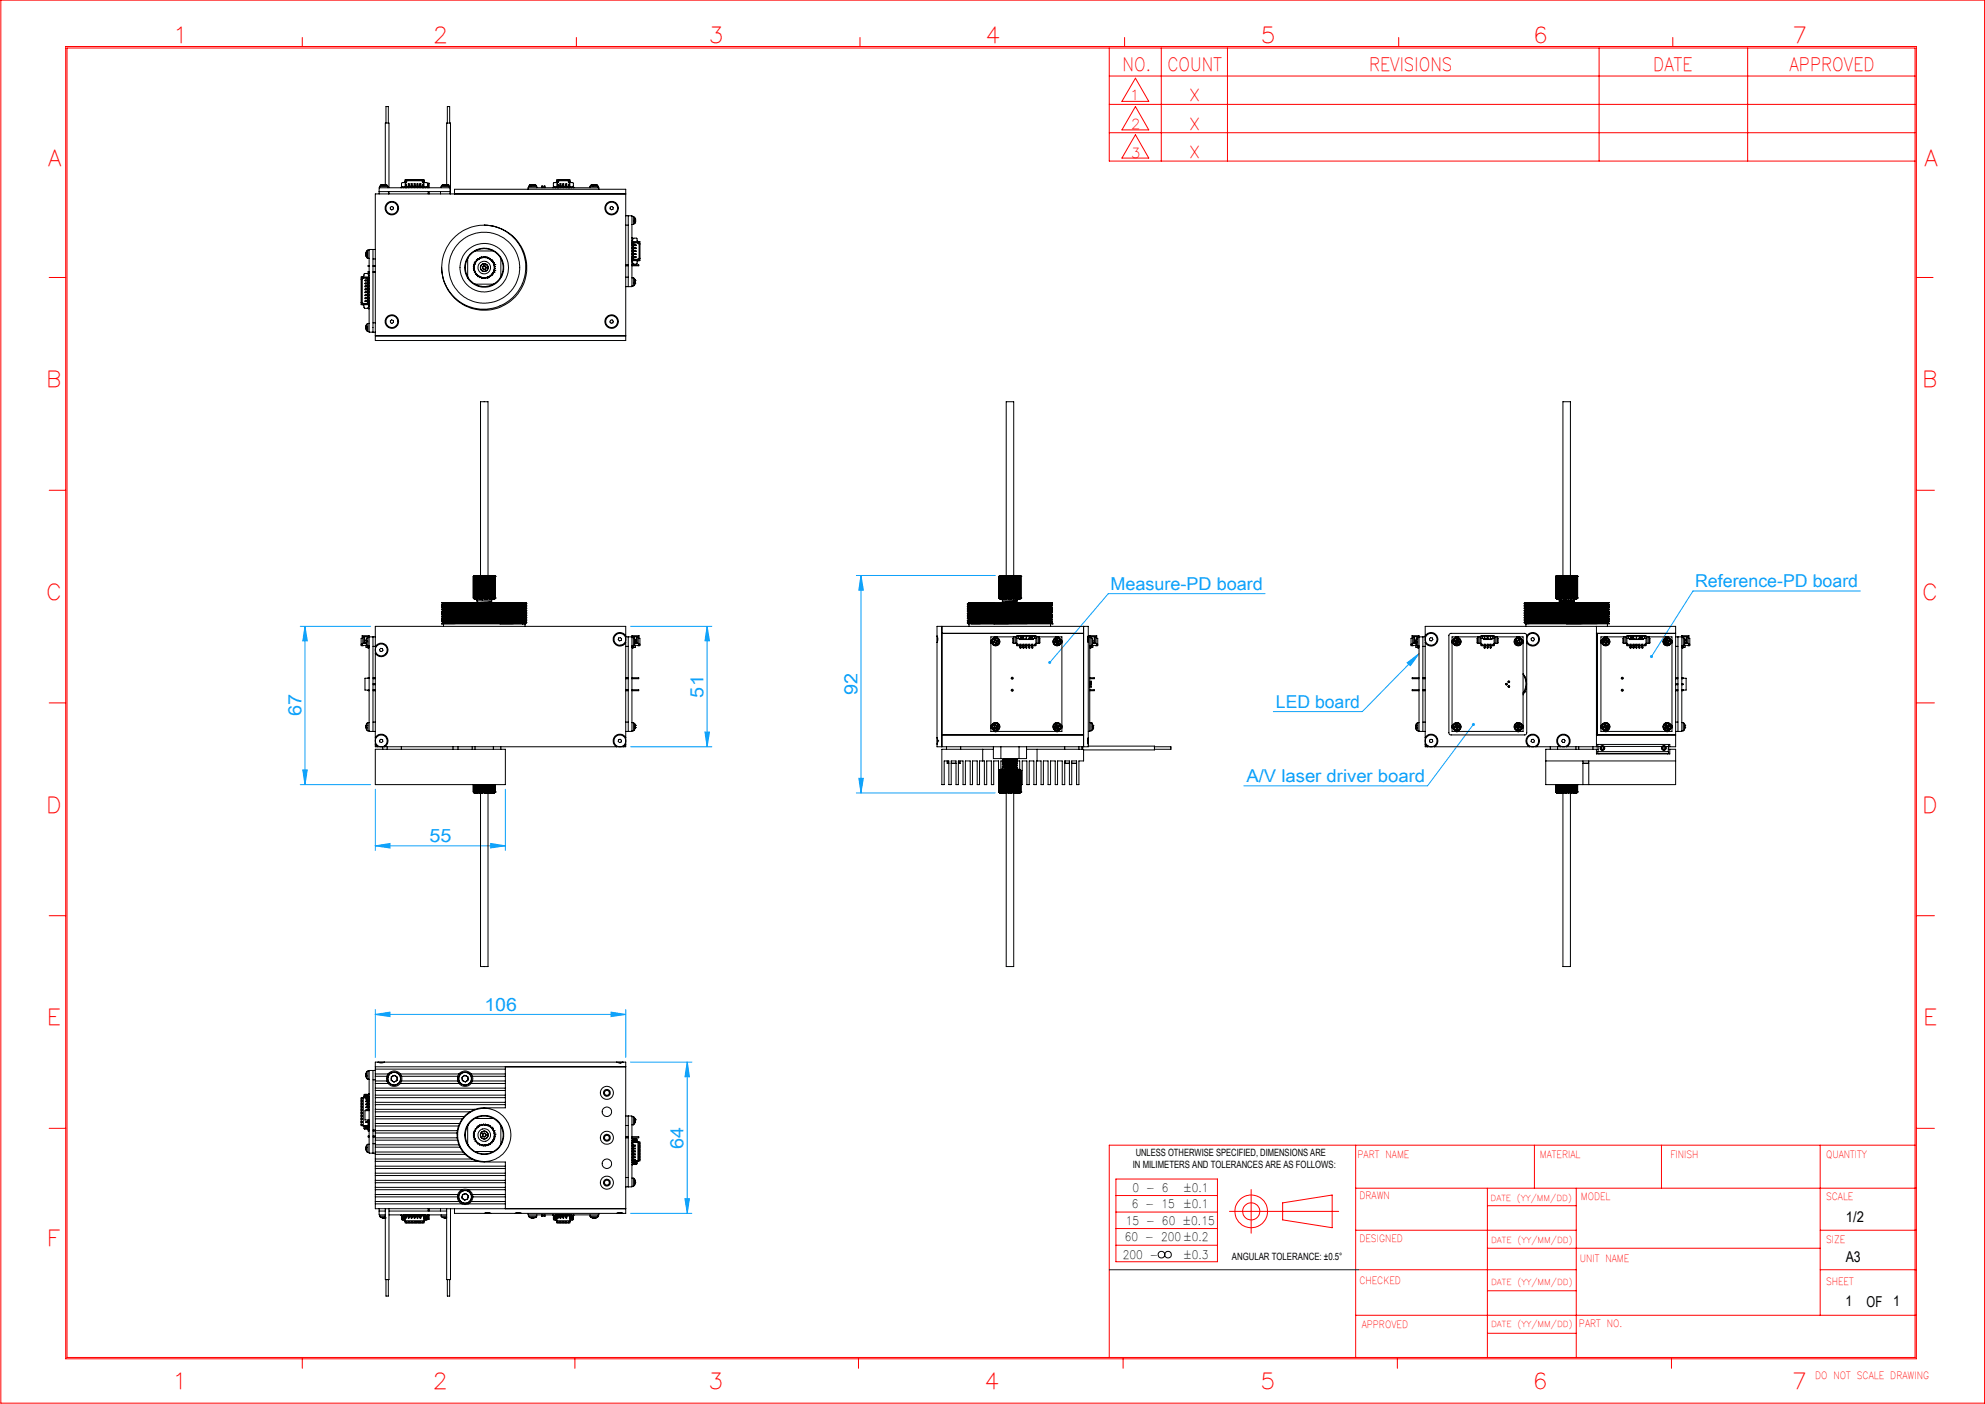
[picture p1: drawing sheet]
<svg xmlns="http://www.w3.org/2000/svg" width="420mm" height="297mm" viewBox="0 0 420 297" stroke-linecap="round" stroke-linejoin="round" font-family="sans-serif">
<defs><g id="words">
<g font-size="4.7" fill="#f00">
<text x="36.6" y="9.2">1</text>
<text x="91.7" y="9">2</text>
<text x="150" y="9">3</text>
<text x="208.5" y="9">4</text>
<text x="266.8" y="9">5</text>
<text x="324.4" y="9">6</text>
<text x="379.3" y="9">7</text>
<text x="10.2" y="35.2">A</text>
<text x="407.2" y="35.2">A</text>
<text x="9.7" y="81.9">B</text>
<text x="406.7" y="81.9">B</text>
<text x="9.7" y="126.9">C</text>
<text x="406.7" y="126.9">C</text>
<text x="9.7" y="171.9">D</text>
<text x="406.7" y="171.9">D</text>
<text x="9.9" y="216.9">E</text>
<text x="406.9" y="216.9">E</text>
<text x="9.9" y="263.7">F</text>
<text x="36.5" y="293.9">1</text>
<text x="91.6" y="293.8">2</text>
<text x="149.9" y="293.8">3</text>
<text x="208.3" y="293.8">4</text>
<text x="266.7" y="293.8">5</text>
<text x="324.3" y="293.8">6</text>
<text x="379.2" y="293.8">7</text>
</g>
<g font-size="3.9" fill="#f00">
<text x="237.5" y="15">NO.</text>
<text x="247" y="15">COUNT</text>
<text x="289.7" y="15">REVISIONS</text>
<text x="349.8" y="15">DATE</text>
<text x="378.6" y="15">APPROVED</text>
</g>
<g font-size="3.9" fill="#0aa0fa">
<text x="148.9" y="147.5" transform="rotate(-90 148.9 147.5)">51</text>
<text x="181.4" y="147.1" transform="rotate(-90 181.4 147.1)">92</text>
<text x="63.8" y="151.6" transform="rotate(-90 63.8 151.6)">67</text>
<text x="90.8" y="178.1">55</text>
<text x="102.5" y="213.8">106</text>
<text x="144.7" y="243" transform="rotate(-90 144.7 243)">64</text>
</g>
<g font-size="3.8" fill="#0aa0fa">
<text x="235" y="124.8">Measure-PD board</text>
<text x="358.7" y="124.2">Reference-PD board</text>
<text x="270" y="149.7">LED board</text>
<text x="263.7" y="165.4">A/V laser driver board</text>
</g>
<g font-size="3.5" fill="#f00">
<text x="251.6" y="21.4">X</text>
<text x="251.6" y="27.4">X</text>
<text x="251.6" y="33.4">X</text>
</g>
<g font-size="3.2">
<text x="390.6" y="258.4">1/2</text>
<text x="390.5" y="267">A3</text>
<text x="390.5" y="276.2">1</text>
<text x="394.9" y="276.4">OF</text>
<text x="400.6" y="276.2">1</text>
</g>
<g font-size="2.9" fill="#f00">
<text x="239.1" y="21.1">1</text>
<text x="239.4" y="27.3">2</text>
<text x="239.4" y="33.3">3</text>
</g>
<g font-size="2.5">
<text x="239.5" y="255.5">6 - 15</text>
<text x="239.6" y="252.1">0 - 6</text>
<text x="250.3" y="255.5">±0.1</text>
<text x="250.3" y="252.1">±0.1</text>
<text x="238" y="262.6">60 - 200±0.2</text>
<text x="238.2" y="259.1">15 - 60 ±0.15</text>
<text x="237.6" y="266.3">200 -</text>
<text x="250.3" y="266.3">±0.3</text>
</g>
<g font-size="2.1">
<text x="240.3" y="244.6">UNLESS OTHERWISE SPECIFIED, DIMENSIONS ARE</text>
<text x="239.7" y="247.1">IN MILIMETERS AND TOLERANCES ARE AS FOLLOWS:</text>
<text x="260.6" y="266.6">ANGULAR TOLERANCE: ±0.5°</text>
</g>
<g font-size="2.1" fill="#f00">
<text x="287.2" y="244.9">PART NAME</text>
<text x="325.8" y="244.9">MATERIAL</text>
<text x="353.4" y="244.9">FINISH</text>
<text x="386.4" y="244.9">QUANTITY</text>
<text x="287.6" y="253.7">DRAWN</text>
<text x="334.5" y="253.9">MODEL</text>
<text x="386.4" y="253.9">SCALE</text>
<text x="287.6" y="262.7">DESIGNED</text>
<text x="386.4" y="262.9">SIZE</text>
<text x="334.3" y="266.9">UNIT NAME</text>
<text x="287.6" y="271.6">CHECKED</text>
<text x="386.4" y="271.8">SHEET</text>
<text x="288.1" y="280.9">APPROVED</text>
<text x="334.1" y="280.7">PART NO.</text>
<text x="384" y="291.7">DO NOT SCALE DRAWING</text>
</g>
<g font-size="1.7" fill="#f00">
<text x="315.4" y="254">DATE</text>
<text x="321" y="254">(YY/MM/DD)</text>
<text x="315.5" y="263">DATE</text>
<text x="321.1" y="263">(YY/MM/DD)</text>
<text x="315.5" y="271.8">DATE</text>
<text x="321.1" y="271.8">(YY/MM/DD)</text>
<text x="315.5" y="280.8">DATE</text>
<text x="321.1" y="280.8">(YY/MM/DD)</text>
</g>
</g></defs>
<g fill="none" stroke="#000" stroke-width=".21">
<circle cx="245.7" cy="265.4" r=".7"/>
<circle cx="247.1" cy="265.4" r=".7"/>
</g>
<g fill="none" stroke="#f00" stroke-width=".21">
<path d="M.2 0h419.7v296.8h-419.7zM13.9 9.8h391.6v277.6h-391.6zM14.2 10.2h391v277h-391zM64 7.9v1.9M122 7.9v1.9M182 7.9v1.9M234.7 10.2v23.9h170.5M234.7 16.1h170.5M237.9 7.9v1.9M240.2 16.5l2.9 4.9h-5.7zM245.7 10.2v23.9M259.7 10.2v23.9"/>
<path d="M295.9 7.9v1.9M338.3 10.2v23.9M353.9 7.9v1.9M369.8 10.2v23.9M234.7 28.1h170.5M234.7 22.1h170.5M240.2 28.5l2.9 4.9h-5.7zM240.2 22.5l2.9 5h-5.7zM10.4 58.7h3.5M405.5 58.7h3.5M10.4 103.7h3.5M405.5 103.7h3.8"/>
<path d="M10.4 148.7h3.5M405.5 148.7h3.8M10.4 193.7h3.5M405.5 193.7h3.8M10.4 238.7h3.5M405.5 238.7h3.8M236.1 249.4h21.5v17.5h-21.5zM236.1 252.9h21.5M236.1 256.4h21.5M236.1 259.9h21.5M260.1 256.3h23.1M264.7 251.6v9.3"/>
<path d="M271.4 254.5l10.5-1.7v6.9l-10.5-1.6zM286.8 242.2v45M286.8 251.4h118.6M314.7 251.4v35.8M314.7 255.1h18.8M324.7 242.2v9.2M333.5 251.4v35.8M351.5 242.2v9.2M385.1 242.2v36M405.2 242.2h-170.5v45M236.1 263.4h21.5M286.8 260.2h46.7"/>
<path d="M286.8 278.2h118.6M287.4 268.6h46.1M314.7 273h18.8M314.7 264.1h70.4M385.1 260.2h20.3M385.1 268.6h20.3M64 287.4v2.1M121.6 287.4v2.1M181.6 287.4v2.1M237.6 287.4v2.1M295.7 287.4v2.1M314.7 282h18.8"/>
<path d="M353.7 287.4v2.1"/>
<circle cx="264.7" cy="256.2" r="3.5"/>
<circle cx="264.8" cy="256.2" r="1.81"/>
</g>
<path d="M234.7 268.6h52.7" fill="none" stroke="#191924" stroke-width=".21"/>
<g fill="none" stroke="#0aa0fa" stroke-width=".21">
<path d="M63.5 132.5h14.9M64.5 132.5l.5 3.1h-.9zM64.5 132.5v33.5M133.4 132.5h17.2M149.6 132.5l.5 3.1h-.9zM149.6 132.5v25.5M181.2 121.7h29.4M182.2 121.7l.5 3.1h-1zM182.2 121.7v46M267.7 125.6h-33.2l-12.4 14.6M300.2 138.3l-11.9 12.2h-18.9M393.6 125h-35.4l-8.8 13.9"/>
<path d="M133.4 158h17.2M149.2 154.9h.9l-.5 3.1zM297.7 140.2l2.5-1.9-1.8 2.5zM311.7 153.2l-9.7 13h-38.8M63.5 166h14.9M64.1 162.9h.9l-.5 3.1zM79.4 178.9l3.1-.5v1zM79.4 167v12.9M79.4 178.9h27.5M103.8 178.4l3.1 .5-3.1 .5zM106.9 167v12.9M181.2 167.7h29.4"/>
<path d="M181.7 164.6h1l-.5 3.1zM79.4 214.6l3.1-.5v.9zM79.4 213.6v10.1M79.4 214.6h53M129.3 214.1l3.1 .5-3.1 .4zM132.4 213.6v10.1M133.4 224.7h13M145.4 224.7v32M145.4 224.7l.5 3.1h-1zM133.4 256.7h13M144.9 253.6h1l-.5 3.1z"/>
</g>
<g fill="#0aa0fa">
<path d="M221.9 139.9v.5l.2-.2-.2 .2a.32 .32 0 0 0 .4-.1 .32 .32 0 0 0 0-.4 .32 .32 0 0 0-.4 0zM311.6 153a.32 .32 0 0 0-.1 .5 .32 .32 0 0 0 .5 0 .32 .32 0 0 0 0-.5l-.3 .2 .3-.2zM349.2 138.6l-.1 .4 .1 .2 .2-.3-.2 .3a.32 .32 0 0 0 .5-.3 .32 .32 0 0 0-.5-.3zM297.7 140.2l2.5-1.9-1.8 2.5z"/>
<path d="M129.3 214.1l3.1 .5-3.1 .4zM79.4 214.6l3.1-.5v.9z"/>
<path d="M79.4 178.9l3.1-.5v1zM103.8 178.4l3.1 .5-3.1 .5z"/>
<path d="M64.5 132.5l.5 3.1h-.9zM64.1 162.9h.9l-.5 3.1zM149.6 132.5l.5 3.1h-.9zM149.2 154.9h.9l-.5 3.1zM182.2 121.7l.5 3.1h-1zM181.7 164.6h1l-.5 3.1zM145.4 224.7l.5 3.1h-1zM144.9 253.6h1l-.5 3.1z"/>
</g>
<g fill="none" stroke="#000" stroke-width=".21">
<path d="M80.4 39.4h1.7M80.4 39.4l-.1 .3M80.6 39.2h.1M80.6 39.2l-.2 .2M80.6 39.2h1.2M80.9 39.1l-.3 .1M80.9 39.1h.1M81 39.1h-.2M81 39.1h.1M81 39.1l-.3 .1 .5-.1M81.2 39.1h.1M81.2 39.1h.2"/>
<path d="M81.4 39.1h.1M81.4 39.1v.1M81.5 39.1h.1M81.5 39.1v-13.1h.8v13.7M81.6 39.1l.2 .1M81.7 26v-3.5h.5v3.5M81.8 39.2h.1M81.8 39.2l.3 .2M82.1 39.4v.3M84.9 39.6v.1M85.4 39.6l-.6 .1M85.6 39.6l-.2 .1"/>
<path d="M85.7 38.4l-.8 .4v.5l.3 .3h.5M85.7 38.2h4M85.8 39.7l-.1-1.7h4l-.1 1.7M85.9 39.5h.8M85.9 38.6h.1v-.5h3.4v.5h.2M85.9 39h.1v.4M85.9 38.2v1.3M86 39.4h3.4M86 39.4l-.1 .1M86 39.7v-.1l3.4 .1M86.2 38v.2M86.4 38.9h.1"/>
<path d="M86.4 39.3h.1M86.4 38.9v.4M86.4 39.6v.1M86.4 38.9v.1M86.4 39.2h.1M86.4 39h.1M86.4 39v.2M86.4 39.2v.1M86.5 39v.2M86.5 39.2v.1M86.5 38.9v.1M86.5 38.9v.4"/>
<path d="M86.5 39.6v.1M86.7 39.4v.2M86.9 39.5h1.7M86.9 39.4v.2M87 38.9h.2M87 39.3h.2M87 38.9l.1 .1M87 38.9v.4M87 39.6v.1M87.1 39.2h.1M87.1 39h.1M87.1 39v.2"/>
<path d="M87.1 39.2l-.1 .1M87.1 39.2l.1 .1M87.2 38.9l-.1 .1M87.2 38.9v.4M87.2 39.6v.1M87.6 38.9h.2M87.6 39.3h.2M87.6 38.9v.4M87.6 39.6v.1M87.6 38.9l.1 .1M87.7 39.2h.1M87.7 39h.1"/>
<path d="M87.7 39v.2M87.7 39.2l-.1 .1M87.7 39.2l.1 .1M87.8 38.9l-.1 .1M87.8 38.9v.4M87.8 39.6v.1M88.3 39.3v-.1l.1 .1M88.3 38.9v.1l.1-.1M88.3 38.9h.1M88.3 39.3h.1M88.3 38.9v.4M88.3 39.6v.1"/>
<path d="M88.4 38.9v.4M88.4 39.6v.1M88.6 39.4v.2M88.7 39.5h.9M88.7 39.4v.2M88.9 38.9h.1M88.9 39.3h.1M88.9 38.9v.1M88.9 38.9v.4M88.9 39.6v.1M88.9 39.2h.1M88.9 39h.1"/>
<path d="M88.9 39v.2M88.9 39.2v.1M89 39.2v.1M89 39v.2M89 38.9v.1M89 38.9v.4M89 39.6v.1M89.2 38v.2M89.4 39.4l.2 .1M89.6 39h-.2v.4M89.6 38.2v1.3M89.7 38.4l.8 .4v.5l-.3 .3h-.5"/>
<path d="M89.9 39.6l.2 .1M90 39.6l.6 .1M90.5 39.6v.1M90.6 39.7v-.9h.2v.9M93.3 39.4h1.8M93.3 39.4v.3M93.6 39.2l-.3 .2M93.6 39.2h.1M93.6 39.2h1.3M93.7 39.2h.1M93.8 39.1l-.1 .1M94 39.1h.1"/>
<path d="M94 39.1l-.3 .1M94.1 39.1v.1M94.1 39.2h.1M94.1 39.1l.1 .1M94.3 39.1h-.1M94.3 39.1v.1M94.3 39.1h.1M94.3 39.1l-.2 .1M94.4 39.1l.4 .1M94.4 39.1l.3 .1M94.5 39.1v-13.1h.8v15M94.7 26v-3.5h.4v3.5"/>
<path d="M94.7 39.2h.1M94.8 39.2h.1M94.9 39.2l.2 .2M95.1 39.4v.3M111.9 39.4h1.7M111.9 39.4l-.1 .3M112.1 39.2l-.2 .2M112.1 39.2h1.2M112.1 39.2h.1M112.2 39.2h.1M112.4 39.1l-.3 .1M112.4 39.1l-.2 .1"/>
<path d="M112.4 39.1h.1M112.5 39.1h.1M112.5 39.1l-.1 .1h.2M112.6 39.1h.1M112.6 39.1v.1M112.7 39.1l-.1 .1M112.7 39.1h.2M112.9 39.1h.1M112.9 39.1l.3 .1M113 39.1l.2 .1M113 39.1l.3 .1M113.2 39.2h.1"/>
<path d="M113.3 39.2l.3 .2M113.6 39.4v.3M114.6 39.7v-.3h.2v.3M115.1 39.7v-.3h.2v.3M117.1 39.6v.1M117.6 39.6l-.6 .1M117.7 39.6l-.2 .1M117.8 38.4l-.7 .4v.5l.2 .3h.5M117.8 38.2h2.8M117.9 39.7l-.1-1.7h2.8l-.1 1.7M118 38.6h.1v-.5h2.2v.5h.1M118 39h.1v.4"/>
<path d="M118 38.2v1.3M118 39.5h1.1M118.1 39.4h2.2M118.1 39.4l-.1 .1M118.2 39.7v-.1l2 .1M118.3 38v.2M118.5 38.9h.2M118.5 38.9v.4M118.5 39.6v.1M118.5 38.9l.1 .1M118.5 39.3h.2M118.6 39.2h.1"/>
<path d="M118.6 39v.2M118.6 39h.1M118.6 39.2l-.1 .1M118.6 39.2l.1 .1M118.7 38.9l-.1 .1M118.7 38.9v.4M118.7 39.6v.1M119.1 38.9v.4M119.1 39.4v.3M119.1 38.9l.1 .1M119.1 38.9h.2M119.1 39.3h.2"/>
<path d="M119.2 39.2h.1M119.2 39h.1M119.2 39v.2M119.2 39.2l-.1 .1M119.2 39.2l.1 .1M119.3 39.5h1.1M119.3 38.9v.4M119.3 39.4v.3M119.3 38.9l-.1 .1M119.8 38.9v.1M119.8 38.9v.4M119.8 39.6v.1"/>
<path d="M119.8 38.9h.1M119.8 39.3h.1M119.8 39.2h.1M119.8 39.2v.1M119.8 39v.2M119.8 39h.1M119.9 39v.2M119.9 39.2v.1M119.9 38.9v.1M119.9 38.9v.4M119.9 39.6v.1M120.1 38v.2"/>
<path d="M120.3 39.4l.1 .1M120.4 38.2v1.3M120.4 39h-.1v.4M120.6 38.4l.7 .4v.5l-.2 .3h-.5M120.7 39.6l.2 .1M120.9 39.6l.5 .1M121.3 39.6v.1M124.8 39.4h1.7M124.8 39.4v.3M125.4 39.1l-.3 .1M125.4 39.1l-.2 .1M125.4 39.1h.1"/>
<path d="M125.5 39.1h.2M125.5 39.1l.2 .1M125.5 39.1v.1M125.7 39.1h.1M125.7 39.1v.1M125.9 39.1h.1M125.9 39.1l-.2 .1M125.9 39.1l.3 .1M126 39.1l.2 .1M126 39.1h.1M126.1 39.1h.1M126.2 39.2h.1"/>
<path d="M126.3 39.2h-1.2l-.3 .2M126.3 39.2l.2 .2M126.5 39.4l.1 .3M76.4 59.1h.2M76.6 58.6v5.8M76.6 58.7h1.3M76.8 58.6l.4-.7h.5l.3 .2v.5M77 58.7v.2h-.5v5.3h.5v.1M77.3 59.9h.1M77.3 59.9h.3M77.3 59.3v.1M77.3 59.9v.1"/>
<path d="M77.3 59.3h.1M77.3 59.4h.3M77.3 59.3h.3M77.4 59.9h.1M77.4 59.3v.1M77.4 59.9v.1M77.4 59.4h.1M77.4 59.4h-.1M77.4 59.3h.1M77.4 58.7v.2h.4M77.5 53.5h.1M77.5 53.7h.1"/>
<path d="M77.5 54h.1M77.5 54v.3M77.5 53.8v.1M77.5 53.5v.1M77.5 53.6v.1M77.5 53.7v.1M77.5 53.9v.1M77.5 53.6v.3M77.5 53.6h.1M77.5 54.1v.2M77.5 54.3v.1M77.5 53.2v.3"/>
<path d="M77.5 53.2v1.2l.3 .2M77.5 53.2v.1M77.5 54.3h.1M77.5 53.3v.2M77.5 53.3h.1M77.5 59.3v.1M77.5 59.9v.1M77.5 59.4h.1M77.6 59.9h-.1M77.6 59.3h-.1M77.6 59.3v.1M77.6 59.9v.1"/>
<path d="M77.8 52.9l-.3 .3M77.8 52.9v1.7M77.8 52.9h.3M77.8 54.6h.3M77.8 58.9v5.3M77.8 59.6h.2M77.8 59.7h.2M77.9 58.7v.9M77.9 59.7v3.6M77.9 58.7l-.1 .2M78 59.8h.1M78 57.9h.1"/>
<path d="M78 59.9h.1M78 59.4h.1M78 59.3h.1M78.1 58.2l-.1 .3M78.1 57.7l-.1 .6M78.1 56.2h-.2v.2h.2M78.1 57.4h-.2v.2h.2M78.1 58.7l-1.7-.1v5.8h1.7M78.1 58.9h-.1v5.2h.1M78.9 52.8v17.5M78.9 54.8h.5M78.9 56.2h.5"/>
<path d="M78.9 56.4h.5M78.9 57.4h.5M78.9 57.6h.5M79.4 52.8h-1.3v17.5h1.3M80.2 41v-1.3h15v1.3M80.2 40.5h15M82.2 40.5v.5M82.3 40.5v.5M82.6 43.8l.3-.1 .3 .1v.4l-.3 .2-.3-.2zM90.6 40.5v.5M90.8 40.5v.5M93.2 40.5v.5"/>
<path d="M96.2 41v-1h36.2v32h-53v-31h53M99 54.4v4.4M100.2 56.8h.1M100.2 56.8l.2 .2M100.2 57.2v.1M100.2 57.3l.3 .1M100.3 56.6l.1 .4M100.3 55.7h.1M100.3 56.6l-.1 .2M100.3 55.7l.2 .2M100.4 57l.1 .4M100.4 56.3l-.1 .3"/>
<path d="M100.4 57.6h.1M100.4 56.3l-.2 .1 .1 .2M100.4 57.6l.2 .1M100.4 57l-.2 .2M100.5 57.4l.1 .3M100.5 55.9l-.1 .4M100.5 55.9l-.3 .1 .2 .3M100.5 57.4l-.1 .2M100.5 53.1a4 4 0 0 0 0 7M100.5 53.1a4.1 4.1 0 0 1 3.9 0M100.5 53.1h3.9M100.6 58h.1"/>
<path d="M100.6 58h.3M100.6 57.7l.3 .3M100.6 55.6l-.1 .3M100.6 57.7v.3M100.6 55.6h-.2M100.8 55.2l-.2 .4M100.8 55.2l-.3 .1 .1 .3M100.9 58l.2 .2M100.9 58l-.1 .3 .3-.1M101.1 55l-.3 .2M101.1 55h-.3v.2M101.1 58.2l.3 .3"/>
<path d="M101.1 58.2v.3M101.1 58.5h.1M101.4 54.8l-.3 .2M101.4 54.8l-.3-.1v.3M101.4 58.5l.3 .1M101.4 58.5h-.3M101.4 58.5l.1 .2M101.5 58.7h.1M101.7 54.6l-.3 .2M101.7 54.6l-.2-.1-.1 .3M101.7 58.6l.4 .1M101.7 58.6l-.2 .1"/>
<path d="M101.7 58.6l.2 .2M101.8 54.4h.1M101.8 54.4l-.1 .2M101.8 54.4l.3 .1M101.9 58.8h.1M101.9 58.7v.1M102.1 54.5l-.4 .1M102.1 58.7h.4M102.1 58.7l.2 .2 .2-.2M102.1 58.7l-.2 .1M102.2 56.3v.6M102.2 54.3h.1"/>
<path d="M102.2 54.3l.2 .2M102.2 54.3l-.1 .2M102.4 54.5h-.3M102.4 54.5h.4M102.4 54.5l.3-.2 .1 .2M102.5 47.6a9 9 0 0 1 9 9 9 9 0 0 1-9 9 9 9 0 0 1-9-8.9M102.5 58.7l.2 .2M102.7 58.9h.1M102.7 56.3v.6M102.8 54.5l.4 .1M102.8 54.5l.2-.1 .2 .2M102.8 58.7h-.3"/>
<path d="M102.8 58.7l.3 .1M102.8 58.7l-.1 .2M103.1 58.8h.1M103.2 54.6l.3 .1M103.2 58.6l-.4 .1M103.2 58.6l-.1 .2M103.4 54.5h.1M103.4 54.5l-.2 .1M103.4 54.5l.1 .2M103.5 54.7l.3 .3M103.5 54.7h.3v.3M103.5 58.5l-.3 .1"/>
<path d="M103.5 58.5v.2l-.3-.1M103.8 55l.3 .2M103.8 55h.3v.2M103.9 58.2l-.4 .3M103.9 58.2l-.1 .3h-.3M104.1 55.2l.2 .3M104.1 55.2h.3l-.1 .3M104.1 58l-.2 .2M104.1 58v.2h-.2M104.3 55.5l.2 .4M104.3 55.5l.3 .1-.1 .3M104.3 57.6l-.2 .4"/>
<path d="M104.3 57.6l.1 .3M104.4 57.9h.1M104.4 57.9l-.3 .1M104.4 53.1l.8 .6 .8 1M104.5 55.9l.1 .3M104.5 57.3l-.2 .3M104.5 55.9l.2 .1M104.5 57.3l.1 .3M104.6 56.2v.4M104.6 57l-.1 .3M104.6 57.6h.1M104.6 56.2l.2 .2"/>
<path d="M104.6 57l.1 .2M104.6 57.6h-.3M104.6 56.6v.4M104.6 56.6l.2 .2-.2 .2M104.7 56h.1M104.7 57.2h.1M104.7 56l-.1 .2M104.7 57.2l-.2 .1M104.8 56.4h.1M104.8 56.4l-.2 .2M106 58.6l-.8 .9-.8 .6M106 54.7a4.1 4.1 0 0 1 0 3.9"/>
<path d="M106 54.7v3.9M111.7 40v-.3h15v.3M129.1 43.8l.4-.1 .3 .2-.1 .3-.3 .2-.3-.2zM132.4 45.6h1.3v15h-1.3M132.4 56.2h.5M132.4 56h.5M132.4 58.6h.5M132.4 47.6h.5M132.9 45.6v15M133.7 50.8l.1 .2M133.7 56h1.4v.2h-1.4M133.7 50.3h.1l-.1 .9"/>
<path d="M133.7 51.5h.1l-.1 3.3M133.7 55l.1 1h-.1M133.7 45.8h.3M133.7 58.8h.3M133.7 50.4h.1M133.7 55.9h.1M133.7 52.4h.1M133.7 54.5h.1M133.7 53.7h.1M133.7 53.1h.1M133.7 52.6h.1M133.7 52h.1"/>
<path d="M133.7 54.3h.1M133.7 53.2h.1M133.7 53.8h.1M133.7 51.8h.1M133.8 51.1h1.6v4h-1.6M133.8 52.3h.2M133.8 54h.2M133.8 54.1h.2M133.8 52.1h.2M133.8 55.2l-.1 .3M133.8 55.4v.1M133.8 50.8v.1"/>
<path d="M133.8 50.6l.3-.2h.6l.3 .7M133.9 51.3v.8M133.9 52.3v1.7M133.9 54.1v.9M133.9 51.3l.1 .1M133.9 51.3h1.3M133.9 55h1.3M134 45.8l.3 .2M134 58.8l.3 .2M134 45.8v1.7M134 58.8v1.7M134 54.8h.4v.2"/>
<path d="M134 47.5h-.3M134 54.8l-.1 .2M134 51.4v3.4M134.2 53.7h.1M134.2 51.8v.2M134.2 52.4v.2M134.2 53.1v.1M134.2 53.7v.1M134.2 54.3v.2M134.2 51.8l.1 .1M134.2 52.4l.1 .1M134.2 52.4h.3"/>
<path d="M134.2 54.5h.3M134.2 53.7h.3M134.2 53.1h.1M134.2 53.1h.3M134.2 52.6h.3M134.2 52h.3M134.2 54.3l.1 .1M134.2 54.3h.3M134.2 53.2h.3M134.2 53.8h.3M134.2 51.8h.3M134.3 46v.3"/>
<path d="M134.3 47.3l-.3 .2M134.3 59h.1M134.3 59v.1M134.3 46v1.3M134.3 59v1.3M134.3 51.9h.1M134.3 52.5h.1M134.3 53.1v.1M134.3 53.7v.1M134.3 54.4h.1M134.3 46v.1M134.3 54.4h.2"/>
<path d="M134.3 53.1h.2M134.3 51.9l-.1 .1M134.3 51.9h.2M134.3 52.5h.2M134.3 54.4l-.1 .1M134.3 53.7h.2M134.3 53.2h-.1M134.3 52.5l-.1 .1M134.3 53.8h-.1M134.3 53.8h.2M134.3 53.2h.2M134.3 59.2v.2"/>
<path d="M134.3 46.1v.3M134.3 47.2h.1M134.3 59.6v.1M134.3 59.1v.3M134.3 59.1v.1M134.3 59.7v.1M134.3 46.1h.1M134.3 47.2v.1M134.3 46.8h.1M134.3 46.7h.1M134.3 59.8h.1M134.3 59.7h.1"/>
<path d="M134.3 46.9v.4M134.3 59.9v.1M134.3 59.9v.4M134.3 46.6v.1M134.3 46.4h.1M134.3 46.9h.1M134.3 46.7v.1M134.3 46.4v.2M134.3 46.6v.2M134.3 46.8v.1M134.3 46.9v.3M134.3 59.4h.1"/>
<path d="M134.3 59.9h.1M134.3 59.4v.2M134.3 59.8v.1M134.3 46.3v.1M134.3 59.4v.1M134.4 51.3v.1h-.4M134.5 51.9v.1M134.5 51.9h.1M134.5 52.5h.1M134.5 53.1v.1M134.5 53.7v.1M134.5 54.4h.1"/>
<path d="M134.5 53.8h.1M134.5 54.4v.1M134.5 52.5v.1M134.5 53.2h.1M134.5 53.7h.1M134.5 51.8v.2M134.5 52.4v.2M134.5 54.3v.2M134.5 52.4v.1M134.5 53.1h.1M134.5 54.3v.1M134.5 51.8v.1"/>
<path d="M134.8 51.3v.1h.5v3.4h-.5v.2M135 55.1l-.3 .8h-.6l-.3-.3M135.2 51.1v4M135.2 54.6h.2M135.2 51.6h.2M76.4 64h.2M76.6 64.3h1.3M76.8 64.4l.4 .8h.5l.3-.2v-.6M77.3 61.9h.3M77.3 61.8h.1l-.1 .1M77.3 62.4l.1 .1M77.3 60.5v.2"/>
<path d="M77.3 61.1v.2M77.3 61.8v.1M77.3 62.4v.1M77.3 63v.2M77.3 63.6v.2M77.3 63.6l.1 .1M77.3 63l.1 .1M77.3 63h.3M77.3 63.2h.3M77.3 60.5l.1 .1M77.3 60.5h.3M77.3 63.8h.3"/>
<path d="M77.3 62.5h.3M77.3 61.1l.1 .1M77.3 61.8h.3M77.3 60.7h.3M77.3 61.1h.3M77.3 62.4h.3M77.3 63.6h.3M77.3 61.3h.3M77.3 60h.3M77.4 60.6h.1M77.4 60h-.1M77.4 63.7h.1"/>
<path d="M77.4 61.2h.1M77.4 63.1h.1M77.4 63.7l-.1 .1M77.4 62.5h-.1M77.4 63.1l-.1 .1M77.4 62.5h.1M77.4 60.6l-.1 .1M77.4 61.2l-.1 .1M77.4 60h.1M77.5 69v.2M77.5 69h.1M77.5 69.4h.1"/>
<path d="M77.5 69.5v.3M77.5 69.4v.1M77.5 69.2h.1M77.5 69.5h.1M77.5 69.3v.1M77.5 69.2v.1M77.5 69.8v.1M77.5 69.6v.2M77.5 69.9l.3 .2M77.5 68.6v.2M77.5 68.7v.3M77.5 68.8v.2"/>
<path d="M77.5 69.8h.1M77.5 69.2v.2M77.5 68.6v1.3M77.5 60.6h.1M77.5 61.2h.1M77.5 63.1h.1M77.5 63.7h.1M77.5 68.6v.1M77.5 68.8h.1M77.5 62.5h.1M77.5 61.2l.1 .1M77.5 63.1l.1 .1"/>
<path d="M77.5 60.6l.1 .1M77.5 63.7l.1 .1M77.5 60h.1M77.6 61.8h-.1l.1 .1M77.6 62.4l-.1 .1M77.6 60.5v.2M77.6 61.1v.2M77.6 61.8v.1M77.6 62.4v.1M77.6 63v.2M77.6 63.6v.2M77.6 61.1l-.1 .1"/>
<path d="M77.6 63l-.1 .1M77.6 60.5l-.1 .1M77.6 63.6l-.1 .1M77.8 68.4l-.3 .2M77.8 68.4v1.7M77.8 64.2h-.4v.1M77.8 70.1l.3 .1M77.8 64.2l.1 .1M77.8 63.5h.2M77.8 63.3h.2M77.9 63.5v.8M78 64.6l.1 .2"/>
<path d="M78 64.7l.1 .6M78 65.2h.1M78 61.9h.1M78 63h.1M78 63.2h.1M78 60.5h.1M78 63.8h.1M78 62.5h.1M78 61.8h.1M78 60.7h.1M78 61.1h.1M78 62.4h.1"/>
<path d="M78 63.6h.1M78 61.3h.1M78 60h.1M78.1 68.4h-.3M78.9 68.3h.5M79.4 71h53M82.6 67.9l.3-.2 .3 .1 .1 .4-.4 .2-.3-.1zM100.5 60.1a4.1 4.1 0 0 0 3.9 0M100.5 60.1h3.9M129.2 67.8l.3-.1 .3 .2-.1 .4-.4 .1-.3-.3zM134 60.5h-.3M134.3 60.3l-.3 .2"/>
<path d="M134.3 60v.1M76.4 136.3h.3v.3M77 134.7v1.4M77.2 134.7v1.4M77.4 136.5l.1 .4h.4v.2l.2-.1M77.5 135.9v.5M77.5 135.5h.1M77.5 135.9h.1M77.5 135.5v.4M77.5 135.2v.3M77.5 136.4l.3 .2M77.5 135.1v.1"/>
<path d="M77.5 135.1v1.3M77.7 134.7v.2M77.8 134.9l-.3 .2M77.8 134.9v1.7M77.8 136.6h.3M78 134.9v-.2h-1.2v1.4h.7M78 134.5v.4M78.1 136.8l-.3-.1-.1-.2-1.3 .1v-1.6h.2v-.5h1.5v20.2h1.3M78.1 134.9h-.3M78.1 134.7h1.3M78.9 136.7h.5M78.9 134.7v20"/>
<path d="M79.4 136.8v1.4M79.4 136.8a1.43 1.43 0 0 1 2.2-.4 1.43 1.43 0 0 1 0 2.2 1.43 1.43 0 0 1-2.2-.4M79.4 138.2v17.9M80.5 137.2h.4l.1 .3-.2 .3h-.4l-.1-.4zM93.5 128l.2 .1M93.5 128.5l.2 .2M93.5 129l.2 .1M93.5 129.5l.2 .1M93.5 130l.2 .1M93.5 130.5l.2 .1M93.5 131l.2 .1M93.5 131.5l.2 .2"/>
<path d="M93.5 127.5l.2 .1M93.5 127.5h.1M93.5 132h12.3M93.5 127.5h12.3M93.5 127.8v.2M93.5 128.4v.1M93.5 128.9v.1M93.5 129.4v.1M93.5 129.9v.1M93.5 130.3v.2M93.5 130.8v.2M93.5 131.4v.1"/>
<path d="M93.5 131.9v.1M93.7 128.2l-.2 .2M93.7 128.7l-.2 .2M93.7 129.2l-.2 .2M93.7 129.7l-.2 .2M93.7 130.2l-.2 .1M93.7 130.7l-.2 .1M93.7 131.2l-.2 .2M93.7 131.7l-.2 .2M93.7 127.7l-.2 .1M93.7 128.1v.1M93.7 128.7h.1"/>
<path d="M93.7 129.6v.1M93.7 130.1v.1M93.7 130.6v.1M93.7 131.1v.1M93.7 131.7h.1M93.7 127.6v.1M93.7 129.1v.1M93.8 132v.5M100.2 126.5h.1M100.2 121.9h.1M100.2 126.5l.2 .2M100.2 121.9v4.6"/>
<path d="M100.2 126.5l.3 .2M100.3 126.7h.1M100.3 121.7h.1M100.4 126.5h.1M100.4 121.9h.1M100.4 121.7h.1M100.4 126.7h.1M100.4 121.9v4.6M100.4 126.5l.2 .2M100.4 126.5l.1 .2M100.4 121.7l-.2 .2M100.5 126.7h.1"/>
<path d="M100.5 121.7h.1M100.5 121.7l-.1 .2M100.5 121.7l-.3 .2M100.6 121.9h.1M100.6 126.5h.1M100.6 126.5l.3 .2M100.6 121.9v4.6M100.6 126.5v.2M100.6 121.7h.3M100.6 126.7h.3M100.6 121.7v.2M100.6 121.7l-.2 .2"/>
<path d="M100.6 126.7l.3 .3M100.8 121.9h.1M100.8 126.5h.1M100.8 126.5l.1 .2M100.8 121.9v4.6M100.9 127l.2 .2-.2 .3M100.9 121.7h.2M100.9 126.7h.2M100.9 127h1.2M100.9 121.9v4.6M100.9 127.5h.1M100.9 126.5l.2 .2"/>
<path d="M100.9 121.7l-.1 .2M100.9 121.7l-.3 .2M101.1 121.7h.3M101.1 126.7h.3M101.1 121.7v.2M101.1 121.7v5M101.1 121.7l-.2 .2M101.1 121.9h.1M101.1 126.5h.1M101.1 126.5l.3 .2M101.1 121.9v4.6M101.1 126.5v.2"/>
<path d="M101.4 126.7h.3M101.4 121.7h.3M101.4 121.7l.1 .2M101.4 121.7v5M101.4 121.7l-.3 .2M101.5 126.5h.1M101.5 121.9h.1M101.5 126.5l.2 .2M101.5 121.9v4.6M101.5 126.5l-.1 .2M101.7 121.7v-36.7h1.6v36.7M101.7 126.7h.4"/>
<path d="M101.7 121.7h.4M101.7 121.7l.2 .2M101.7 121.7v5M101.7 121.7l-.2 .2M101.9 126.5h.1M101.9 121.9h.1M101.9 126.5l-.2 .2M101.9 126.5l.2 .2M101.9 121.9v4.6M101.9 121.7v.2M102 126.7l.1 .3M102.1 127h1.9"/>
<path d="M102.1 121.7h.4M102.1 126.7h.4M102.1 121.7l.2 .2M102.1 121.7v5M102.1 121.7l-.2 .2M102.3 121.9h.1M102.3 126.5h.1M102.3 126.5l-.2 .2M102.3 121.9v4.6M102.3 126.5l.2 .2M102.5 121.7h.3M102.5 126.7h.3"/>
<path d="M102.5 121.7l.2 .2M102.5 121.7v5M102.5 121.7l-.2 .2M102.7 121.9h.1M102.7 126.5h.1M102.7 121.9v4.6M102.7 126.5l-.2 .2M102.7 126.5l.1 .2M102.8 126.7h.4M102.8 121.7h.4M102.8 121.7l-.1 .2M102.8 121.7v5"/>
<path d="M102.8 121.7l.3 .2M103.1 126.5h.1M103.1 121.9h.1M103.1 126.5l-.3 .2M103.1 126.5l.1 .2M103.1 121.9v4.6M103.2 121.7h.3M103.2 126.7h.3M103.2 121.7l-.1 .2M103.2 121.7v5M103.2 121.7l.2 .2M103.4 121.9h.1"/>
<path d="M103.4 126.5h.1M103.4 126.5l-.2 .2M103.4 121.9v4.6M103.5 126.5v.2M103.5 121.9v4.6M103.5 126.7h.4M103.5 121.7h.4M103.5 121.7v.2M103.5 121.7v5M103.5 121.7l.3 .2M103.8 127.4l-1.1 .1M103.8 127.4l-.3 .1"/>
<path d="M103.8 127.4l.1 .1M103.8 126.5l.1 .2M103.8 126.5l-.3 .2M103.8 121.9v4.6M103.9 121.7l-.1 .2M103.9 121.7h.2M103.9 126.7h.2M103.9 121.7v5M103.9 121.7l.2 .2M104 127.2l-.2 .2M104 127.2l-3.1 .3M104 127v.2"/>
<path d="M104.1 121.9h.1M104.1 126.5h.1M104.1 126.7h.2M104.1 121.7h.2M104.1 121.7v5M104.1 126.5l-.2 .2M104.1 121.7l.3 .2M104.3 126.7l-.3 .3M104.3 126.7h.2M104.3 121.7h.2M104.3 121.7l.1 .2M104.3 121.7l.3 .2"/>
<path d="M104.4 126.5h.1M104.4 121.9h.1M104.4 126.5l-.3 .2M104.4 121.9v4.6M104.4 126.5l-.1 .2M104.5 121.7h.1M104.5 126.7h.1M104.5 121.7l.1 .2M104.5 121.7l.2 .2M104.6 126.5h.1M104.6 121.9h.1M104.6 126.7h.1"/>
<path d="M104.6 121.7h.1M104.6 121.9v4.6M104.6 126.5l-.3 .2M104.6 126.5l-.1 .2M104.6 121.7l.1 .2M104.6 121.7l.2 .2M104.7 121.9h.1M104.7 126.5h.1M104.7 121.9v4.6M104.7 126.5l-.2 .2M104.7 126.5l-.1 .2M104.8 126.5h.1"/>
<path d="M104.8 121.9h.1M104.8 121.9v4.6M104.8 126.5l-.2 .2M105.8 127.5l-12.1 .1M105.8 132h4.7M105.8 127.5h4.7M110.5 127.5l.9 .1M110.5 127.5l-16.8 .2M111.1 132v.5M111.2 128.4h.1M111.2 128.9h.1M111.2 129.4h.1"/>
<path d="M111.2 129.9v.1M111.2 130.4v.1M111.2 130.9h.1M111.2 131.4h.1M111.2 127.9h.1M111.2 131.9h.1M111.2 131.9l-5.4 .1M111.2 131.9l-.7 .1M111.4 128.2l-.2 .2h-1l-16.5 .3M111.4 128.7l-.2 .2h-.7l-16.8 .2M111.4 129.2a5.8 5.8 0 0 1-2.6 .3l-15.1 .1M111.4 129.7l-.5 .2-17.2 .2"/>
<path d="M111.4 130.2l-.4 .2-1.4 .1-15.9 .1M111.4 130.7l-.2 .2h-1.4l-16.1 .2M111.4 131.2l-.2 .2h-1l-16.5 .3M111.4 131.7l-.2 .2M111.4 127.7l-.2 .2h-1.4l-16.1 .2M111.4 128.1l-.4-.2-17.3 .3M111.4 128.6l-.2-.2-17.5 .3M111.4 129.1l-.2-.2-17.5 .3M111.4 129.6l-.9-.1-16.8 .2M111.4 130.1l-.6-.1-17.1 .2M111.4 130.6l-.5-.1-17.2 .2M111.4 131.1l-.3-.2-17.4 .3"/>
<path d="M111.4 131.6l-.2-.2-17.5 .3M111.4 127.7l-17.9 .3M111.4 128.2l-17.9 .3M111.4 128.7l-17.9 .3M111.4 129.2l-17.9 .3M111.4 129.7l-17.9 .3M111.4 130.2l-17.9 .3M111.4 130.7l-17.9 .3M111.4 131.2l-17.9 .3M111.4 131.7l-17.9 .3M111.4 127.6l-17.9 .2M111.4 128.1l-17.9 .3"/>
<path d="M111.4 128.6l-17.9 .3M111.4 129.1l-17.9 .3M111.4 129.6l-17.9 .3M111.4 130.1l-17.9 .2M111.4 130.6l-17.9 .2M111.4 131.2l-.6-.1-17.3 .3M111.4 131.6l-17.9 .3M111.4 127.6v.1M111.4 128.1v.1M111.4 128.6v.1M111.4 129.1v.1M111.4 129.6v.1"/>
<path d="M111.4 130.1v.1M111.4 130.6v.1M111.4 131.6v.1M130.9 134.9h.4l.2 .3-.1 .3-.4 .1-.2-.3zM132.4 134.5a1.41 1.41 0 0 0-2.1-.4 1.41 1.41 0 0 0 0 2.2 1.41 1.41 0 0 0 2.1-.4M132.4 134.5v1.4M132.4 136.7h.5M132.4 134.7h1.3M132.4 134.5v-2h-53v4.3M132.4 135.9v20.2M132.9 134.7v20M133.7 136.8l.4-.1 .1-.2 1.2 .1v-1.6h-.2v-.5h-1.5v20.2h-1.3"/>
<path d="M133.7 136.6h.3M133.7 134.9h.3M133.8 134.5v.4M133.8 134.7h1.2v1.4h-.7M134 134.9l.3 .2M134 134.9h.1M134 134.9v1.7M134.1 134.7v.2M134.3 136.4l-.3 .2M134.3 135.1v.2M134.3 135.1v1.3M134.3 135.7v.1"/>
<path d="M134.3 135.3v.2M134.3 135.7v.2M134.3 135.9h.1M134.3 135.8h.1M134.3 135.9v.5M134.3 135.8v.1M134.3 135.5h.1M134.3 135.5v.2M134.4 136.5l-.1 .4h-.4v.2l-.2-.1M134.7 134.7v1.4M134.8 134.7v1.4M135.4 136.3h-.3v.3"/>
<path d="M198.3 134.5l.1 .6-.1 .8M198.3 134.5v1.4M198.3 134.5v-2h32v2M198.3 135.9v20.2M198.3 134.7v1.1M199.3 132.5v25.5M199.3 134h30M204.7 127.8l.2 .2M204.7 128.4l.2 .1M204.7 128.9l.2 .1M204.7 129.4l.2 .1M204.7 129.9l.2 .1"/>
<path d="M204.7 130.3l.2 .2M204.7 130.8l.2 .2M204.7 131.4l.2 .1M204.7 131.9l.9 .1M204.7 127.7v.1M204.7 128.2v.2M204.7 128.7v.2M204.7 129.2v.2M204.7 129.7v.2M204.7 130.2v.1M204.7 130.7v.1M204.7 131.2v.2"/>
<path d="M204.7 131.7v.2M204.9 128.1l-.2 .1M204.9 128.6l-.2 .1M204.9 129.1l-.2 .1M204.9 129.6l-.2 .1M204.9 130.1l-.2 .1M204.9 130.6l-.2 .1M204.9 131.1l-.2 .1M204.9 131.6l-.2 .1M204.9 127.6l-.2 .1M204.9 128v.1M204.9 128.5v.1"/>
<path d="M204.9 129v.1M204.9 129.5v.1M204.9 130v.1M204.9 131v.1M204.9 131.5v.1M204.9 127.5v.1M204.9 130.5v.1M205 132v.5M205.6 127.5h-.7M205.6 132h4.7M205.6 127.5h4.7M209.7 135.4v.7"/>
<path d="M210.3 127.5l-5.4 .1M210.3 132h12.4M210.3 127.5h12.4M210.4 134.7h.6M210.4 135.7v.2M210.4 135.7h-.3l.1 .3 .3-.1M210.4 135.7h.1M210.5 135.9l.1 .1M210.5 135.7v.2M210.5 135.5l-.1 .2M210.5 135.6v.1M210.5 135.5v.1"/>
<path d="M210.5 135.9h.1M210.6 136h.1M210.7 135.5l.2 .1M210.7 135.5l-.1-.3-.2 .1 .1 .2M210.7 135.5h.1M210.7 135.4l-.2 .1M210.7 135.5l.1 .1M210.7 135.5l-.2 .1M210.8 135.6l.1 .2M210.8 135.6h.1M210.9 135.9v.3l-.2 .1-.1-.3M210.9 135.6l.2-.1 .1 .2-.3 .1"/>
<path d="M210.9 135.9l-.3 .1M210.9 135.9h.1M210.9 136l-.3 .1M210.9 135.8v.1M210.9 135.8h.1M210.9 135.5l.1 .3M211.4 126.5h.1M211.4 121.9h.1M211.4 126.5l.2 .2M211.4 121.9v4.6M211.5 126.5h.1M211.5 121.9h.1"/>
<path d="M211.5 126.5l.1 .2M211.5 126.5l.2 .2M211.5 121.9v4.6M211.6 121.7h.1M211.6 126.7h.1M211.6 121.9h.1M211.6 126.5h.1M211.6 121.9v4.6M211.6 126.5l.2 .2M211.6 126.5l.1 .2M211.6 121.7l-.1 .2M211.6 121.7l-.2 .2"/>
<path d="M211.7 121.7h.1M211.7 126.7h.1M211.7 121.7l-.1 .2M211.7 121.7l-.2 .2M211.8 126.5h.1M211.8 121.9h.1M211.8 121.9v4.6M211.8 126.5l.3 .2M211.8 126.5v.2M211.8 126.7h.3M211.8 121.7h.3M211.8 121.7v.2"/>
<path d="M211.8 121.7l-.2 .2M211.9 126.7l.2 .3M212.1 121.9h.1M212.1 126.5h.1M212.1 126.5v.2M212.1 121.9v4.6M212.1 121.7h.2M212.1 126.7h.2M212.1 127h3.1M212.1 127v.3M212.1 121.7v.2M212.1 126.5l.2 .2"/>
<path d="M212.1 121.7l-.3 .2M212.3 121.7h.4M212.3 126.7h.4M212.3 121.7l.1 .2M212.3 121.7v5M212.3 121.7l-.2 .2M212.4 126.5h.1M212.4 121.9h.1M212.4 126.5l-.1 .2M212.4 121.9v4.6M212.4 126.5l.3 .2M212.7 126.7h.3"/>
<path d="M212.7 121.7h.3M212.7 121.7v.2M212.7 121.7v5M212.7 121.7l-.3 .2M212.7 126.5h.1M212.7 121.9v4.6M212.7 126.5v.2M212.7 121.9h.1M212.8 126.5l.2 .2M212.9 121.7v-36.7h1.6v36.7M213 121.7h.3M213 126.7h.3"/>
<path d="M213 121.7l.1 .2M213 121.7v5M213 121.7l-.2 .2M213.1 121.9h.1M213.1 126.5h.1M213.1 126.5l.2 .2M213.1 121.9v4.6M213.1 126.5l-.1 .2M213.3 126.7h.4M213.3 121.7h.4M213.3 121.7l.2 .2M213.3 121.7v5"/>
<path d="M213.3 121.7l-.2 .2M213.5 126.5h.1M213.5 121.9h.1M213.5 126.5l-.2 .2M213.5 121.9v4.6M213.5 126.5l.2 .2M213.7 126.7h.4M213.7 121.7h.4M213.7 121.7l.2 .2M213.7 121.7l-.2 .2M213.7 121.7v5M213.9 126.5h.1"/>
<path d="M213.9 121.9h.1M213.9 126.5l-.2 .2M213.9 121.9v4.6M213.9 126.5l.2 .2M214.1 126.7h.4M214.1 121.7h.4M214.1 121.7l-.2 .2M214.1 121.7l.2 .2M214.1 121.7v5M214.3 126.5h.1M214.3 121.9h.1M214.3 126.5l-.2 .2"/>
<path d="M214.3 126.5l.2 .2M214.3 121.9v4.6M214.4 134.7h-4.7v20h15v-20h-4.8M214.4 136.1h.8M214.4 135l-.1 .1 .1 1M214.5 126.7h.3M214.5 121.7h.3M214.5 121.7l-.2 .2M214.5 121.7v5M214.5 121.7l.2 .2M214.6 134.7v1.4M214.7 126.5h.1"/>
<path d="M214.7 121.9h.1M214.7 126.5l-.2 .2M214.7 121.9v4.6M214.7 126.5l.1 .2M214.8 121.7h.3M214.8 126.7h.3M214.8 121.7l-.1 .2M214.8 121.7v5M214.8 121.7l.2 .2M214.9 134.7v1.4M215 127.3l.3 .2M215 127.3l-2.1 .2"/>
<path d="M215 127.3l-2.6 .2M215 127.3h.1M215 126.5l.1 .2M215 126.5l-.2 .2M215 121.9v4.6M215.1 121.7l-.1 .2M215.1 126.7h.2M215.1 121.7h.2M215.1 121.7v5M215.1 121.7l.2 .2M215.2 134.7h-.8v1.4M215.2 136.3h.2v.3"/>
<path d="M215.2 135h.5v.3h3v-.3h.5M215.2 127h.1M215.3 127.1l-.3 .2M215.3 127.1l-3.2 .2 .3 .2M215.3 127v.1M215.3 126.5h.1M215.3 126.7h.2M215.3 121.7h.2M215.3 121.9h.1M215.3 126.5l-.2 .2M215.3 121.7l.1 .2M215.3 121.9v4.6"/>
<path d="M215.3 121.7l.3 .2M215.3 134.5l.2 .1M215.4 126.5l-.1 .2M215.4 121.9v4.6M215.5 126.7l-.3 .3M215.5 134.6v.4M215.5 134.6h.6M215.5 126.7l-.2 .3M215.5 126.7h.2M215.5 121.7h.2M215.5 121.7l.1 .2M215.5 121.7l.3 .2"/>
<path d="M215.6 126.5h.1M215.6 121.9h.1M215.6 126.5l-.3 .2M215.6 121.9v4.6M215.6 126.5l-.1 .2M215.7 121.7h.1M215.7 121.7l.1 .2M215.7 126.7h.1M215.7 121.7l.2 .2M215.8 126.5h.1M215.8 121.9h.1M215.8 121.9v4.6"/>
<path d="M215.8 126.5l-.3 .2M215.8 126.5l-.1 .2M215.8 121.7l.1 .2M215.8 121.7l.2 .2M215.8 126.7h.1M215.8 121.7h.1M215.8 136.9h.1M215.8 136.9v-.6h.2v.6M215.8 136.9h.2M215.8 136.9v.2h.2v-.2M215.8 135.1v.2M215.8 135.1h.2"/>
<path d="M215.9 134.8h.1M215.9 134.8l-.1 .3M215.9 126.5h.1M215.9 121.9h.1M215.9 126.5l-.2 .2M215.9 126.5l-.1 .2M215.9 121.9v4.6M215.9 134.8l.1 .3M216 126.5h.1M216 121.9h.1M216 136.9h.1M216 135.2h.1v-.7h-.9v2.1h4v-2.1h-1v.7h.1"/>
<path d="M216 121.9v4.6M216 135.1v.2M216 126.5l-.2 .2M216.1 134.7h.2M216.3 134.6h1.7M216.5 136.9h.1M216.5 135.2h-.2v-.7h1.7v.7h-.1M216.5 136.9l-.1-.6h.3l-.1 .6M216.5 136.9v.2h.1v-.2M216.5 135.1v.2M216.5 135.1h.1M216.5 134.8h.1"/>
<path d="M216.5 134.8v.3M216.6 134.8v.3M216.6 136.9h.1M216.6 135.1v.2M217 136.6v-.3h.3v.3M217.1 136.9h.1M217.1 136.9v.2l.1-.2M217.1 135.1h.1M217.1 135.1v-.3l.1 .3M217.1 135.1v.2M217.1 136.6v.3M217.2 136.9h.1"/>
<path d="M217.2 135.1v.2M217.2 136.6v.3M217.7 136.6v-.3h.2v.3M217.7 136.9h.1M217.7 136.9h.2M217.7 136.9v.2h.2v-.2M217.7 135.1h.2M217.7 135.1l.1-.3 .1 .3M217.7 135.1v.2M217.7 136.6v.3M217.9 136.9h.1M217.9 135.1v.2"/>
<path d="M217.9 136.6v.3M218 134.7h.2M218.2 134.6h.7M218.3 136.6v-.3h.2v.3M218.3 136.9h.1M218.3 136.9h.2M218.3 136.9v.2h.2v-.2M218.3 135.1h.2M218.3 135.1v.2M218.3 136.6v.3M218.3 135.1l.1-.3 .1 .3M218.5 136.9h.1"/>
<path d="M218.5 135.1v.2M218.5 136.6v.3M218.9 134.6v.4M219 134.5l-.1 .1M219.2 136.1h.7M219.2 134.7h.7v1.4M219.2 136.3h-.3v.3M219.4 134.7v1.4M219.8 134.7v1.4M219.9 135l.1 .1-.1 1M222.3 132v.5M222.4 127.8l.3 .2"/>
<path d="M222.4 128.3l.3 .2M222.4 128.8l.3 .2M222.4 129.3l.3 .2M222.4 129.8l.3 .2M222.4 130.3l.3 .2M222.4 130.8l.3 .2M222.4 131.3l.3 .2M222.4 131.8l.3 .2M222.4 128.3h.1M222.4 128.8h.1M222.4 129.3h.1M222.4 129.7v.1"/>
<path d="M222.4 130.8h.1M222.4 131.3h.1M222.4 131.8h.1M222.4 127.8l-17.5 .3M222.4 127.8l-17.5 .2M222.4 128.3l-17.5 .2M222.4 128.8l-17.5 .2M222.4 129.3l-17.5 .2M222.4 129.7l-17.5 .3M222.4 130.3l-17.5 .2M222.4 130.8l-17.5 .2M222.4 131.3l-17.5 .2"/>
<path d="M222.4 131.8l-16.8 .2M222.4 128.3l-17.5 .3M222.4 128.8l-17.5 .3M222.4 129.3l-17.5 .3M222.4 129.8l-17.5 .3M222.4 130.3l-17.5 .3M222.4 130.8l-17.5 .3M222.4 131.3l-17.5 .3M222.4 131.8l-12.1 .2M222.4 130.3h.1M222.7 128.1l-.3 .2M222.7 128.6l-.3 .2"/>
<path d="M222.7 129.1l-.3 .2M222.7 129.6l-.3 .1M222.7 130.1l-.3 .2M222.7 130.6l-.3 .2M222.7 131.1l-.3 .2M222.7 131.6l-.3 .2M222.7 127.6l-.3 .2M222.7 127.6l-18 .2M222.7 128.1l-18 .3M222.7 128.6l-18 .3M222.7 129.1l-18 .3M222.7 129.6l-18 .3"/>
<path d="M222.7 130.1l-18 .2M222.7 130.6l-18 .2M222.7 131.1l-18 .3M222.7 131.6l-18 .3M222.7 127.5l-18 .2M222.7 128l-18 .2M222.7 128.5l-18 .2M222.7 129l-18 .2M222.7 129.5l-18 .2M222.7 130l-18 .2M222.7 130.5l-18 .2M222.7 131l-18 .2"/>
<path d="M222.7 131.5l-18 .2M222.7 132h.1M222.7 127.5v.1M222.7 128v.1M222.7 128.5v.1M222.7 129v.1M222.7 129.5v.1M222.7 130v.1M222.7 130.5v.1M222.7 131v.1M222.7 131.5v.1M223.3 134.7h.7"/>
<path d="M223.3 135.7l.1 .2M223.4 135.6l-.3 .1 .1 .3 .2-.1M223.4 135.6h.1M223.4 135.9l.2 .1M223.4 135.6l.1 .3M223.4 135.9h.1M223.5 135.9l.1 .1M223.5 135.5l-.1 .1M223.5 135.6h-.1M223.5 135.5v.1M223.6 136h.1M223.7 135.5l.2 .1"/>
<path d="M223.7 135.5v-.3l-.3 .1 .1 .2M223.7 135.5h.1M223.7 135.4l-.2 .1M223.8 135.5v.1M223.8 135.5l-.3 .1M223.8 136l.1 .2-.2 .1-.1-.3M223.8 135.6l.1 .2M223.8 135.9l-.2 .1M223.8 135.9v.1M223.8 135.6h.1M223.8 136l-.2 .1M223.9 135.6h.3l-.3 .2"/>
<path d="M223.9 135.8l-.1 .1M223.9 135.8h.1M223.9 135.8l-.1 .2M223.9 135.6l.1 .2M224.7 135.4v.7M229.3 132.5v25.5M230.2 134.7v1.1M230.3 134.5l-.2 .7 .2 .7M230.3 134.5v1.4M230.3 134.7h.3M230.3 135.9v20.2M230.6 136.8l.3-.1 .1-.2 1.3 .1v-1.6h-.2v-.5h-1.5v20.2h-.3"/>
<path d="M230.6 136.6h.3M230.6 134.9h.3M230.7 134.5v.4M230.7 134.9v-.2h1.2v1.4h-.7M230.9 134.9l.2 .2M230.9 134.9v1.7M231 134.7v.2M231.1 136.4l-.2 .2M231.1 135.1l.1 .4M231.1 135.7l.1 .2M231.1 135.1v1.2M231.1 136.3v.1"/>
<path d="M231.1 135.7h.1M231.2 136.1l-.1 .3M231.2 135.5h.1M231.2 135.9l-.1 .4 .1-.3M231.2 135.9v.1M231.2 135.5v.2M231.2 135.5l-.1 .2M231.2 136h.1M231.2 135.7h.1M231.2 136.5v.4h-.4v.2l-.2-.1M231.5 134.7v1.4M231.7 134.7v1.4"/>
<path d="M232.3 136.3h-.3v.3M298.6 136.3h.2v.3M299.2 134.7v1.4M299.3 134.7v1.4M299.6 136.5v.4h.4v.2l.2-.1M299.6 136h.1M299.6 136v.3M299.6 135.6v.1M299.6 135.6h.1M299.6 136.3l.1 .1M299.6 135.7v.3M299.6 135.2v.4"/>
<path d="M299.6 135.2h.1M299.6 135.7h.1M299.7 136.4l.3 .2M299.7 135.1l-.1 .1M299.7 135.1v1.2M299.7 136.3v.1M299.9 134.7v.2M300 134.9l-.3 .2M300 134.9v1.7M300 136.6h.2M300.1 134.9v-.2h-1.2v1.4h.7M300.1 134.5v.4"/>
<path d="M300.2 136.8l-.4-.1v-.2l-1.2 .1v-1.6h.2v-.5h1.4v20.2h1.4M300.2 134.7h1.4M300.2 134.9h-.2M301.1 136.7h.5M301.1 134.7v20M301.6 134.5v1.4M301.6 134.5a1.43 1.43 0 0 1 2.1-.4 1.43 1.43 0 0 1 0 2.2 1.43 1.43 0 0 1-2.1-.4M301.6 134.5v-2h52.9v25.5h-1.2M301.6 135.9v20.2M302.6 134.9h.4l.2 .4-.3 .3-.3-.1-.2-.3zM307.2 135.4v.7M307.9 134.7h.7"/>
<path d="M308 135.8l.1 .1M308 135.8h.1M308 135.5l-.1 .2M308 135.5l-.2 .1-.1 .1 .3 .1M308 135.5l.1 .1M308 136l.3 .1M308.1 135.9l-.1 .3 .2 .1 .1-.3M308.1 135.9l.2 .1M308.1 135.9h.1M308.1 135.6l-.1 .2M308.2 135.5l-.1 .1M308.2 135.5l.2 .1"/>
<path d="M308.2 135.5l.1-.3 .2 .1-.1 .2M308.2 135.5h-.2M308.2 135.5h.1M308.2 135.4l.3 .1M308.3 136h.1M308.4 135.9l-.1 .1M308.4 135.9h.1M308.4 135.5l.1 .2M308.4 135.6l.1 .1M308.4 135.5v.1M308.5 135.7l-.1 .2M308.5 135.7h.1"/>
<path d="M308.5 135.7l.3 .1-.1 .2-.3-.1M308.6 135.7l-.1 .2M312.6 134.7h-5.4v20h15.1v-20h-5.4M312.6 136.1h.8M312.6 135l-.1 .1 .1 1M312.8 134.7v1.4M313.1 134.7v1.4M313.4 134.7h-.8v1.4M313.4 136.3h.2v.3M313.4 135h.5v.3h1.8v-.3h.4M313.5 134.5l.2 .1M313.7 134.6h1"/>
<path d="M313.7 134.6v.4M314 136.6v-.3h.3v.3M314 136.9h.1M314 136.9h.2M314 136.9v.2h.2v-.2M314 135.1h.2M314 135.1l.1-.3 .1 .3M314 135.1v.2M314 136.6v.3M314.2 136.9h.1M314.2 135.1v.2M314.2 136.6v.3"/>
<path d="M314.6 136.6v-.3h.3v.3M314.7 136.9h.1M314.7 135.3v-.8h-1.3v2.1h2.7v-2.1h-1.3v.8M314.7 134.7h.1M314.7 136.9v.2l.1-.2M314.7 135.2l-.2 .1M314.7 136.6v.3M314.7 134.8l.1 .3h-.1zM314.8 136.9h.1M314.8 134.6h1M314.8 135.2l.2 .1M314.8 136.6v.3"/>
<path d="M315.2 136.6v-.3h.3v.6M315.3 136.9h.1M315.3 136.9h.2M315.3 136.9v.2l.2-.2M315.3 135.1h.2M315.3 135.1v.2M315.3 136.6v.3M315.3 134.8h.1M315.3 134.8v.3M315.4 134.8l.1 .3M315.5 136.9h.1M315.5 135.1v.2"/>
<path d="M315.8 134.6v.4M316 134.5l-.2 .1M316.1 136.1h.8M316.1 134.7h.8v1.4M316.1 136.3h-.2v.3M316.4 134.7v1.4M316.7 134.7v1.4M316.9 135l.1 .1-.1 1M320.9 134.7h.7M321 135.7v.2M321 135.7h.1M321 135.9l.2 .2"/>
<path d="M321 135.9l-.1 .2 .2 .1 .1-.2M321 135.7l.1 .2M321 135.5l-.1 .2M321.1 135.9l.2 .1M321.1 135.9h-.1M321.1 135.5l-.2-.1-.1 .1 .2 .2M321.1 135.5h.1M321.1 135.5l-.1 .2M321.2 135.5l.2-.3 .2 .1-.1 .3M321.2 135.5h-.1M321.2 135.5l.3 .1M321.2 135.5h.1"/>
<path d="M321.3 136h-.1M321.3 135.4l.2 .1M321.4 135.9l-.1 .1M321.4 135.9v.1M321.4 136h-.2M321.5 135.6v.1M321.5 135.6h.1M321.5 135.7l-.1 .2M321.5 135.7h.1M321.5 135.7l.3 .2-.1 .2-.3-.1M321.6 135.8l-.1 .2M322.3 135.4v.7"/>
<path d="M322.5 128.2l.3 .2M322.5 129.2l.3 .2M322.5 129.7l.3 .2M322.5 130.2l.3 .2M322.5 130.7l.3 .2M322.5 131.2l.3 .2M322.5 131.7l.3 .2M322.5 127.7l.3 .2M322.5 127.6v.1M322.5 128.1v.1M322.5 128.6v.1M322.5 129.1v.1"/>
<path d="M322.5 129.6v.1M322.5 130.1v.1M322.5 130.6v.1M322.5 131.6v.1M322.8 127.9l-.3 .2M322.8 128.4l-.3 .2M322.8 128.9l-.3 .2M322.8 130l-.3 .1M322.8 130.5l-.3 .1M322.8 130.9l-.3 .2M322.8 131.4l-.3 .2M322.8 131.9l8.7 .1"/>
<path d="M322.8 128.4h.1M322.8 128.9h.1M322.8 129.9v.1M322.8 130.4v.1M322.8 130.9h.1M322.8 131.4h.1M322.8 131.9h.1M322.8 127.9h.1M322.8 129.4h.1M322.9 132v.5M323 134.5v1.4M323 134.5a1.43 1.43 0 0 1 2.2-.4 1.43 1.43 0 0 1 0 2.2 1.43 1.43 0 0 1-2.2-.4"/>
<path d="M323 134.5v-.3l-.3-.2h-15.8l-.3 .2v20.9l.1 .3 16 .1 .2-.2 .1-19.4M324.2 134.9l.4 .1 .1 .3-.3 .3-.4-.1v-.4zM329.2 126.5h.1M329.2 121.9h.1M329.2 126.5l.2 .2M329.2 121.9v4.6M329.3 126.5l.2 .2M329.3 121.9v4.6M329.4 126.7h.1M329.4 121.7h.1M329.4 121.9h.1M329.4 126.5h.1"/>
<path d="M329.4 126.5l.1 .2M329.4 121.9v4.6M329.4 126.5l.3 .2M329.4 121.7l-.2 .2M329.5 121.7h.2M329.5 126.7h.2M329.5 121.7l-.1 .2M329.5 121.7l-.2 .2M329.6 126.5h.1M329.6 121.9h.1M329.6 126.5l.1 .2M329.6 121.9v4.6"/>
<path d="M329.6 126.5l.3 .2M329.7 126.7l.2 .3M329.7 126.7h.2M329.7 121.7h.2M329.7 121.7l-.1 .2M329.7 121.7l-.3 .2M329.9 121.9h.1M329.9 121.7h.3M329.9 126.5h.1M329.9 126.7h.3M329.9 126.5l.3 .2M329.9 121.7v5"/>
<path d="M329.9 121.7l-.3 .2M329.9 127.2l.3 .2M329.9 127h1.2M329.9 127v.2M330.2 121.9h.1M330.2 121.7h.2M330.2 126.5h.1M330.2 126.7h.2M330.2 121.7v5M330.2 121.7l-.3 .2M330.2 127.4l-.1 .1M330.2 127.4h.1"/>
<path d="M330.2 126.5l.2 .2M330.4 121.7h.4M330.4 126.7h.4M330.4 121.7l.1 .2M330.4 121.7v5M330.4 121.7l-.2 .2M330.5 121.9h.1M330.5 126.5h.1M330.5 126.5l-.1 .2M330.5 121.9v4.6M330.6 126.5l.2 .2M330.6 121.9v4.6"/>
<path d="M330.7 121.7v-36.7h1.6v36.7M330.8 121.7h.4M330.8 126.7h.4M330.8 121.7l.1 .2M330.8 121.7v5M330.8 121.7l-.2 .2M330.9 121.9h.1M330.9 126.5h.1M330.9 121.9v4.6M330.9 126.5l-.1 .2M330.9 126.5l.3 .2M331 126.7l.1 .3"/>
<path d="M331.1 127h2M331.2 126.7h.3M331.2 121.7h.3M331.2 121.7l.1 .2M331.2 121.7v5M331.2 121.7l-.3 .2M331.3 126.5h.1M331.3 121.9h.1M331.3 126.5l-.1 .2M331.3 121.9v4.6M331.3 126.5l.2 .2M331.5 127.5l-9 .1"/>
<path d="M331.5 127.5h9M331.5 121.7h.4M331.5 126.7h.4M331.5 121.7l.2 .2M331.5 121.7l-.2 .2M331.5 121.7v5M331.7 126.5h.1M331.7 121.9h.1M331.7 126.5l-.2 .2M331.7 121.9v4.6M331.8 126.5l.1 .2M331.8 121.9v4.6"/>
<path d="M331.9 121.7h.3M331.9 126.7h.3M331.9 121.7l-.1 .2M331.9 121.7l.2 .2M331.9 121.7v5M332.1 121.9h.1M332.1 126.5h.1M332.1 126.5l-.2 .2M332.1 121.9v4.6M332.1 126.5l.1 .2M332.2 126.7h.4M332.2 121.7h.4"/>
<path d="M332.2 121.7l-.1 .2M332.2 121.7v5M332.2 121.7l.3 .2M332.5 126.5h.1M332.5 121.9h.1M332.5 126.5l-.3 .2M332.5 126.5l.1 .2M332.5 121.9v4.6M332.6 121.7h.3M332.6 126.7h.3M332.6 121.7l-.1 .2M332.6 121.7v5"/>
<path d="M332.6 121.7l.2 .2M332.8 127.2l-2.6 .2M332.8 127.2h.1M332.8 127.2l.3 .2M332.8 121.9h.1M332.8 126.5h.1M332.8 126.5l-.2 .2M332.8 126.5l.1 .2M332.8 121.9v4.6M332.9 126.7h.2M332.9 121.7h.2M332.9 121.7l-.1 .2"/>
<path d="M332.9 121.7v5M332.9 121.7l.2 .2M332.9 127.2l.2 .2M332.9 127.2h.1M333.1 127l-.3 .2M333.1 127.4l-1.4 .1M333.1 127l-.2 .2M333.1 127.5h-.3M333.1 127l-3.2 .2M333.1 127h.1M333.1 127.4v.1M333.1 127.5h-.1"/>
<path d="M333.1 121.9h.1M333.1 126.7h.2M333.1 121.7h.2M333.1 126.5l-.2 .2M333.1 126.5h.1M333.1 121.7l.1 .2M333.1 121.9v4.6M333.1 121.7l.3 .2M333.2 126.5l-.1 .2M333.3 126.7l-.2 .3M333.3 126.7h.2M333.3 121.7h.2"/>
<path d="M333.3 121.7l.1 .2M333.3 121.7l.3 .2M333.4 126.5h.1M333.4 121.9h.1M333.4 126.5l-.3 .2M333.4 126.5l-.1 .2M333.4 121.9v4.6M333.5 121.7h.1M333.5 126.7h.1M333.5 121.7l.1 .2M333.5 121.7l.2 .2M333.6 121.9h.1"/>
<path d="M333.6 121.7l.2 .2M333.6 126.5h.1M333.6 126.5l-.3 .2M333.6 121.9v4.6M333.6 126.5l-.1 .2M333.7 121.9h.1M333.7 126.5h.1M333.7 121.9v4.6M333.7 126.5l-.2 .2M333.8 126.5l-.2 .2M333.8 121.9v4.6M333.8 126.5h.1"/>
<path d="M333.8 121.9h.1M337.8 134h16.7M337.8 132.5v25.5M338 134v21.5M338.7 135.4v.7M339.4 134.7h.7M339.4 135.6l.1 .3M339.5 135.6h-.3v.3h.3M339.5 135.9l.2 .1M339.5 135.6h.1M339.5 135.9h.2M339.5 135.6v.3"/>
<path d="M339.5 135.9h.1M339.6 135.5v-.3h.2l.1 .3M339.6 135.5l-.1 .1M339.6 135.5h.3M339.6 135.5h.1M339.6 135.4h.3M339.7 135.9v.1M339.7 135.9h.2M339.7 136h.2M339.9 135.5l.1 .1M339.9 135.5v.1M339.9 135.5h.1"/>
<path d="M339.9 136v.2l-.2 .1v-.3M339.9 135.9v.1M339.9 135.6l.1 .3M339.9 135.6h.1M340 135.6h.3v.2l-.3 .1M340 135.9h-.1M340 135.9h.1M340 135.9l-.1 .1M340 135.6v.2M340.1 132v.5M340.2 128.7l-17.4 .2-.3-.2M340.2 128.2l.3 .2"/>
<path d="M340.2 128.7l.3 .2M340.2 129.2l.3 .2M340.2 129.7l.3 .2M340.2 130.2l.3 .1M340.2 130.7l.3 .1M340.2 131.2l.3 .2M340.2 131.7l.3 .2M340.2 129.2l-16.3 .2h-1.1l-.3 .2M340.2 127.7l.3 .1M340.2 128.1v.1M340.2 129.1v.1M340.2 129.6v.1"/>
<path d="M340.2 130.1v.1M340.2 130.6v.1M340.2 131.1v.1M340.2 127.6v.1M340.2 127.6l-17.4 .3M340.2 128.1l-17.4 .3M340.2 129.1l-17.4 .3M340.2 129.6l-17.4 .3M340.2 130.1l-17.4 .3M340.2 130.6l-17.4 .3M340.2 131.1l-17.4 .3M340.2 131.7l-17.4 .2"/>
<path d="M340.2 127.7l-17.4 .2M340.2 128.2l-17.4 .2M340.2 128.7l-17.4 .2M340.2 129.7l-17.4 .3M340.2 130.2l-17.4 .3M340.2 130.7l-17.4 .2M340.2 131.2l-17.4 .2M340.2 128.7h.1M340.2 131.7h.1M340.5 128l-.3 .1M340.5 128.5l-.3 .2M340.5 129l-.3 .1"/>
<path d="M340.5 129.5l-.3 .1M340.5 130l-.3 .1M340.5 130.5l-.3 .1M340.5 131l-.3 .1M340.5 131.5l-.3 .2M340.5 127.5l-.3 .1M340.5 127.8l-18 .3M340.5 128.4l-18 .2M340.5 128.9l-18 .2M340.5 129.4l-18 .2M340.5 129.9l-18 .2M340.5 130.3l-18 .3"/>
<path d="M340.5 130.8l-17 .3h-1v.1M340.5 131.4l-18 .2M340.5 131.9l-9 .1M340.5 127.5l-18 .2M340.5 128l-18 .2M340.5 128.5l-18 .2M340.5 129l-18 .2M340.5 129.5l-18 .2M340.5 130l-18 .2M340.5 130.5l-18 .2M340.5 131l-18 .2M340.5 131.5l-18 .2"/>
<path d="M340.5 131.9v.1h-9M340.5 127.8v.2M340.5 128.4v.1M340.5 128.9v.1M340.5 129.4v.1M340.5 129.9v.1M340.5 130.3v.2M340.5 130.8v.2M340.5 131.4v.1M343.5 134.7h-4.8v20h15.1v-20h-4.8M343.5 136.1h.7M343.5 135l-.1 .1 .1 1"/>
<path d="M343.6 134.7v1.4M344 134.7v1.4M344.2 134.7h-.7v1.4M344.2 136.3h.3v.3M344.2 135h.5v.3h3.1v-.3h.5M344.4 134.5l.2 .1M344.6 134.6h.6M344.6 134.6v.4M344.9 136.9h.1M344.9 136.9v-.6h.2v.6M344.9 136.9h.2M344.9 136.9v.2h.2v-.2"/>
<path d="M344.9 135.1h.2M344.9 135.1v.2M345 134.8h.1M345 134.8l-.1 .3M345 134.8l.1 .3M345.1 136.9h.1M345.1 135.2h.1v-.7h-1v2.1h4.1v-2.1h-1v.7h.1M345.1 135.1v.2M345.2 134.7h.2M345.4 134.6h1.7M345.5 136.9h.1M345.5 135.2h-.1v-.7h1.7v.7h-.1"/>
<path d="M345.5 136.9v-.6h.3l-.1 .6M345.5 136.9h.2M345.5 136.9v.2h.2v-.2M345.5 135.1h.2M345.5 135.1v.2M345.6 134.8h.1M345.6 134.8l-.1 .3M345.7 134.8v.3M345.7 136.9h.1M345.7 135.1v.2M346.1 136.6v-.3h.3v.3M346.2 136.9h.1"/>
<path d="M346.2 136.9v.2l.1-.2M346.2 135.1h.1M346.2 135.1v-.3l.1 .3M346.2 135.1v.2M346.2 136.6v.3M346.3 136.9h.1M346.3 135.1v.2M346.3 136.6v.3M346.7 136.6v-.3h.3v.3M346.8 136.9h.1M346.8 136.9h.2M346.8 136.9v.2h.2v-.2"/>
<path d="M346.8 135.1h.2M346.8 135.1l.1-.3 .1 .3M346.8 135.1v.2M346.8 136.6v.3M347 136.9h.1M347 135.1v.2M347 136.6v.3M347.1 134.7h.2M347.3 134.6h.6M347.4 136.6v-.3h.2v.3M347.4 136.9h.1M347.4 136.9h.2"/>
<path d="M347.4 136.9v.2h.2v-.2M347.4 135.1h.2M347.4 135.1l.1-.3 .1 .3M347.4 135.1v.2M347.4 136.6v.3M347.6 136.9h.1M347.6 135.1v.2M347.6 136.6v.3M347.9 134.6v.4M348.1 134.5l-.2 .1M348.3 136.1h.7M348.3 134.7h.7v1.4"/>
<path d="M348.3 136.3h-.3v.3M348.5 134.7v1.4M348.9 134.7v1.4M349 135l.1 .1-.1 1M352.4 134.7h.7M352.4 135.7l.1 .3M352.5 135.7l-.3 .1 .1 .2 .3-.1M352.5 135.7l.1 .2M352.5 135.7h.1M352.6 135.6l-.1 .1M352.6 135.9l.1 .1M352.6 135.9h.1"/>
<path d="M352.6 135.6h.1M352.7 136h.1M352.8 135.5h.1M352.8 135.5l-.1-.3-.2 .1 .1 .3M352.8 135.4l-.3 .1M352.8 135.5l-.2 .1M352.9 135.5l.1 .3M352.9 135.5h.1M352.9 135.5l.3-.1 .1 .3-.3 .1M352.9 135.9l-.2 .1M352.9 135.9h.1M353 135.9v.3l-.2 .1-.1-.3"/>
<path d="M353 136l-.3 .1M353 135.8l-.1 .1M353 135.8h.1M353 135.5l.1 .2M353 135.8v.1M353.8 135.4v.7M354.5 136.7h.5M354.5 134.7h1.3M355 134.7v20M355.8 136.6h.4M355.8 134.9h.4M356 134.5v.4"/>
<path d="M356 134.9v-.2h1.2v1.4h-.7M356.2 134.9l.2 .2M356.2 134.9v1.7M356.2 134.7v.2M356.3 136.5l1.2 .1v-1.6h-.1v-.5h-1.6v20.2h-1.3M356.3 136.5v.2l-.5 .1M356.4 136.4l-.2 .2M356.4 135.1v.1M356.4 135.1v1.3M356.4 136.2v.2M356.4 135.8h.1M356.4 135.2l.1 .3"/>
<path d="M356.4 135.2h.1M356.4 135.9h.1M356.4 136.2v.1M356.5 135.5v.4M356.5 135.9l-.1 .4M356.5 135.8v.1M356.5 135.5h.1M356.6 136.5l-.1 .4h-.4v.2l-.3-.1M356.8 134.7v1.4M356.9 134.7v1.4M357.5 136.3h-.2v.3M77.5 153.6v.1"/>
<path d="M77.5 153.7h.1M77.5 153.9v.1M77.5 153.9v.4v-.3M77.5 153.5v.4M77.5 154h.1M77.5 153.5v.1M77.5 153.5h.1M77.5 153.6h.1M77.5 154.2v.2M77.5 154.4l.3 .2M77.5 153.1v.4M77.5 153.1v1.3"/>
<path d="M77.8 152.9l-.3 .2M77.8 152.9v1.7M77.8 154.6h.3M77.9 146v.1h.2M78.1 143.4l-.2 .1M78.1 152.9h-.3M78.1 143.5h-.9v2.5h.9M78.9 143.6h.5M78.9 143.4h.5M78.9 146.1h.5M78.9 145.9h.5M78.9 152.7h.5"/>
<path d="M78.9 144.6h.5M78.9 144.8h.5M79.4 157.4l.6 .6M79.4 156.1a1.42 1.42 0 0 1 2.3-.4 1.42 1.42 0 0 1-.3 2.3M79.4 156.1v1.3M79.4 157.4v.6h.6M79.4 158.5h27.5v7.5h-27.5zM80 158h1.4M80.3 156.6l.3-.2 .4 .1v.4l-.3 .2-.3-.2zM81 158v.5M81.4 158h49.1M81.9 158v.5"/>
<path d="M84.9 158v.5M95.8 158v.5M96.9 158v.5M99.9 158v.5M100.5 158v.5M104.4 158v.5M106 158v.5M130.5 158h1.3M130.8 156.5l.4-.1 .3 .2-.1 .3-.3 .2-.3-.2zM132.4 157.4l-.6 .6M132.4 156.1a1.41 1.41 0 0 0-2.3-.4 1.41 1.41 0 0 0 .4 2.3M132.4 156.1v1.3"/>
<path d="M132.4 143.6h.5M132.4 143.4h.5M132.4 146.1h.5M132.4 145.9h.5M132.4 152.7h.5M132.4 157.4v.6h-.6M133.7 143.4h1.4v.2h-1.4M133.7 145.9h1.4v.2h-1.4M133.7 152.9h.3M134 152.9l.3 .2M134 152.9v1.7M134 154.6h-.3"/>
<path d="M134.3 154.4l-.3 .2M134.3 153.1v.4M134.3 153.1v1.3M134.3 154.3v.1M134.3 153.2h.1M134.3 153.2v.3M134.3 153.2v.4M134.3 153.9v.2v-.2M134.3 153.9h.1M134.3 153.9v.5M134.3 153.5h.1M134.3 153.5v.1"/>
<path d="M134.3 153.7v.2M134.3 153.6v.1M134.3 154.1h.1M198.3 156.1l.1 .5-.1 .8M198.3 156v1.4M198.3 157.4v.6h32v-.6M198.3 156.2v1.1M198.4 156.7h.1M199.3 155.5h30M200.3 158v.5M203.3 158v.5M207.9 158.5h2.3"/>
<path d="M207.9 158.5h-8.6v7.5h.5v-5h1v5h.5v-5h1v5h.5v-5h1v5h.5v-5h1v5h.5v-5h1v5h.5v-5h.6M207.9 158.5v2.5M209.7 153.4v.7M210.2 158v2.5h1.6M210.4 154.7h.6M210.4 153.8l.1 .2M210.4 153.7l-.2 .2 .1 .2 .2-.2M210.4 153.7h.1M210.4 153.6v.1M210.4 153.7l.2 .2M210.4 153.6h.1M210.5 153.6l-.1 .1"/>
<path d="M210.5 153.9l.2 .1M210.5 153.9h.1M210.6 153.9h.1M210.6 153.4l-.2 .2M210.6 153.5h.2M210.6 153.5l-.1-.3-.2 .1 .1 .3M210.6 153.5h.1M210.7 153.5h.1M210.7 153.5l-.2 .1M210.7 153.9v.1M210.8 153.5l.1 .2M210.8 153.5l.2-.2 .2 .3-.3 .1"/>
<path d="M210.8 153.5h.1M210.9 153.5l.1 .2M210.9 153.9l.1 .2-.1 .1-.2-.2M210.9 153.7v.1M210.9 153.8l-.2 .1M210.9 153.8v.1M210.9 153.7v.2M210.9 153.7h.1M210.9 153.9l-.2 .2M211.8 158v2.5M215.6 158v2.5M217.2 158.5h2.2"/>
<path d="M217.2 158v2.5h-1.6M219.4 158.5h9.9v2.5h-1v5h-.5v-5h-1v5h-.5v-5h-1v5h-.5v-5h-1v5h-.5v-5h-1v5h-.5v-5h-1v5h-.5v-5h-.9M219.4 158.5v2.5M223.3 154.7h.7M223.3 153.7l.1 .2M223.4 153.7l-.3 .1 .1 .3 .3-.2M223.4 153.7h.1M223.4 153.7l.1 .2M223.5 153.9l.2 .1M223.5 153.6l-.1 .1M223.5 153.6h.1M223.5 153.9h.1"/>
<path d="M223.6 153.9l.1 .1M223.7 153.4l-.3 .1M223.7 153.5h.1M223.7 153.5l-.1-.3-.2 .1 .1 .3M223.7 153.5l.1 .1M223.7 153.5l-.2 .1M223.8 153.6l.1 .2M223.8 153.5l.3-.1 .1 .3-.3 .1M223.8 153.5v.1M223.9 153.9l.1 .3-.2 .1-.1-.3M223.9 153.9h-.3M223.9 153.9h.1"/>
<path d="M223.9 153.8v.1M223.9 153.8h.1M223.9 153.9l-.2 .2M223.9 153.5l.1 .2M224.7 153.4v.7M225.3 158v.5M228.3 158v.5M229 158v.5M230.1 156.7h.1M230.2 156.2v1.1M230.3 156.1l-.2 .6 .2 .7M230.3 156.1v1.3"/>
<path d="M230.3 157.8h14v.8h-15M230.6 144.6h.3v.2h-.3M230.6 144.1h.3v.3h-.3M230.6 145.1h.3v.2h-.3M230.6 143.4h.9v.2h-.9M230.6 145.9h.9v.2h-.9M230.6 152.9h.3M230.9 152.9l.2 .2M230.9 152.9h.1M230.9 152.9v1.7M230.9 154.6h-.3M231.1 154.4l-.2 .2"/>
<path d="M231.1 153.1l.1 .1M231.1 153.2l.1 .3M231.1 154.3h.1M231.1 153.8h.1M231.1 153.7l.1 .2M231.1 153.1v1.3M231.1 153.1h.1M231.1 154.3v.1M231.1 153.2h.1M231.2 154.3l-.1 .1M231.2 153.3v.2M231.2 154.1v.1"/>
<path d="M231.2 153.7v.1M231.2 153.2v.3M231.2 153.9h.1M231.2 153.8h.1M231.2 154v.1M231.2 153.9v.1M231.2 154l-.1 .3M231.2 153.8v.1M231.2 153.5h.1M231.2 153.5v.1M231.2 153.6l-.1 .1M231.2 153.6h.1"/>
<path d="M231.2 153.7h.1M231.2 154h.1M231.2 153.6v.1M231.2 153.7h-.1M244.3 158h3.5v.5h-3.5M299.6 154l.1 .4M299.6 153.3v.2M299.6 153.9v.1M299.6 153.9v.4v-.3M299.6 153.8v.1M299.6 153.5v-.1v.4M299.6 153.5h.1"/>
<path d="M299.6 153.6v.1M299.6 153.9h.1M299.6 154h.1M299.6 153.7v.1M299.6 153.6h.1M299.6 153.7h.1M299.6 153.5v.1M299.7 154.4l.3 .2M299.7 153.1l-.1 .4M299.7 154.3v.1M299.7 153.1v1.2M299.7 153.1h.1"/>
<path d="M300 152.9l-.3 .2M300 152.9v1.7M300 154.6h.2M300.2 143.4h-1.4v.2h1.4M300.2 145.9h-1.4v.2h1.4M300.2 152.9h-.2M301.1 143.6h.5M301.1 143.4h.5M301.1 146.1h.5M301.1 145.9h.5M301.1 152.7h.5M301.6 157.4l.5 .6"/>
<path d="M301.6 156.1a1.42 1.42 0 0 1 2.2-.4 1.42 1.42 0 0 1-.3 2.3M301.6 156.1v1.3M301.6 157.4v.6h.5M302.1 158h1.4M302.5 156.6l.3-.2 .3 .1v.4l-.3 .2-.3-.2zM303.5 158h20.1M307.2 153.4v.7M307.9 154.7h.7M307.9 153.7l.1 .2M308 153.6l-.3 .2 .3 .1M308 153.6h.1M308 153.9l.2 .1"/>
<path d="M308 153.6l.1 .3M308 153.9h.1M308.1 153.5l-.1 .1M308.1 153.9h.1M308.1 153.5v.1M308.1 153.6h-.1M308.2 153.9v.1M308.3 153.5l.2 .1M308.3 153.5v-.3h-.3l.1 .3M308.3 153.5l.1 .1M308.3 153.5l-.2 .1M308.3 153.5h.1"/>
<path d="M308.3 153.4l-.2 .1M308.4 153.9v.3l-.2 .1v-.3M308.4 153.9h-.2M308.4 153.9h.1M308.4 154l-.2 .1M308.4 153.6l.1 .2M308.5 153.6l.3-.1v.3h-.3M308.5 153.8l-.1 .1M308.5 153.8h.1M308.5 153.6h-.1M308.5 153.6l.1 .2M320.9 154.7h.7"/>
<path d="M321 153.6v.2M321 153.8l.1 .1M321 153.8h.1M321 153.6h-.3v.2h.3M321 153.6h.1M321.1 153.6l-.1 .2M321.1 153.9v.3l.2 .1v-.3M321.1 153.9h.2M321.1 153.9h.1M321.1 154l.2 .1M321.1 153.5l.1-.3h.2v.3M321.1 153.5l-.1 .1"/>
<path d="M321.1 153.5v.1M321.1 153.5l.3 .1M321.1 153.5h.1M321.2 153.4l.2 .1M321.3 153.9v.1M321.4 153.5l.1 .1M321.4 153.6h.1M321.4 153.5v.1M321.5 153.9h-.2M321.5 153.6v.3M321.5 153.9h.1M321.5 153.6h.1"/>
<path d="M321.5 153.9l-.2 .1M321.5 153.6l.3 .1v.2h-.3M321.6 153.6l-.1 .3M322.3 142.6v.1a3.6 3.6 0 0 1 0 3.9M322.3 142.5l.3 .6M322.3 153.4v.7M322.6 146.4h.1M322.6 143.1a3.9 3.9 0 0 1-.3 3.9M322.6 143.1l.1 .1M323.6 158a1.41 1.41 0 0 1-.4-2.2 1.41 1.41 0 0 1 2.2 0 1.41 1.41 0 0 1-.4 2.2M323.6 158h1.4M324 156.5l.4-.1 .3 .2-.1 .4-.4 .1-.2-.3z"/>
<path d="M325 158h5.1M328 158v.5M329.6 158v.5M330.1 158a1.41 1.41 0 0 1-.4-2.2 1.41 1.41 0 0 1 2.2 0 1.41 1.41 0 0 1-.4 2.2M330.1 158h1.4M330.6 156.4h.4l.2 .3-.2 .4h-.4l-.2-.3zM331.5 158h6.3M333.4 158v.5M334 158v.5M337 158v.5M337.8 158.5h.3M337.8 158h.3"/>
<path d="M337.8 158.5h-10.7v7.5h7.8M337.8 155.5h16.7M337.8 158.5v1h15.5v-1M337.8 157.5h15.5v.5M338.1 157.5v.4h.6M338.1 159h15v.4h-15zM338.1 157.9v1.1M338.3 159.4v.1M338.7 157.9l.3-.2 .4 .2M338.7 157.9a.5 .5 0 0 0 0 .7 .5 .5 0 0 0 .7 0 .5 .5 0 0 0 0-.7M338.7 153.4v.7M339.4 157.9h12.3"/>
<path d="M339.4 154.7h.7M339.4 153.7l.1 .2M339.5 153.7h-.3l.1 .3 .2-.1M339.5 153.7h.1M339.5 153.7l.1 .2M339.5 153.9l.2 .1M339.5 153.9h.1M339.6 153.5l-.1 .2M339.6 153.9h.1M339.6 153.6l-.1 .1M339.6 153.5v.1M339.7 153.9v.1"/>
<path d="M339.8 153.5l.1 .1M339.8 153.5l-.1-.3-.2 .1 .1 .2M339.8 153.5h.1M339.8 153.4l-.3 .1M339.8 153.5l-.2 .1M339.9 153.6l.1 .2M339.9 153.6h.1M339.9 153.6l.3-.1 .1 .2-.3 .1M339.9 153.9v.3l-.1 .1-.1-.3M339.9 153.9h-.2M339.9 153.9h.1M339.9 154l-.2 .1"/>
<path d="M340 153.8l-.1 .1M340 153.8h.1M340 153.5l.1 .3M351.7 157.9a.5 .5 0 0 0 0 .7 .5 .5 0 0 0 .7 0 .5 .5 0 0 0 0-.7M352.4 154.7h.7M352.4 153.8l.2 .2M352.5 153.7l-.3 .2 .2 .2 .2-.2M352.5 153.7h.1M352.5 153.6v.1M352.5 153.7l.1 .2M352.5 153.6h.1M352.6 153.9l.2 .1"/>
<path d="M352.6 153.9h.1M352.7 153.4l-.2 .1M352.7 153.5h.2M352.7 153.5l-.1-.3-.2 .1 .1 .3M352.7 153.5h.1M352.7 153.5l-.2 .1M352.7 153.9l.1 .1M352.8 159.4v.1M352.8 153.5l.2 .2M352.9 153.5l.2-.2 .2 .3-.3 .1M352.9 153.5h-.1M353 153.8l-.3 .1"/>
<path d="M353 153.8v.1M353 153.5l.1 .2M353 158.5h.3M353 158h.3M353 153.9l.1 .2-.2 .1-.1-.2M353 153.7v.1M353 157.9v1.1M353 153.7v.2M353 153.7h.1M353 153.9l-.2 .2M353.1 157.5v.4h-.7l-.3-.2-.4 .2M353.3 158.5h1.2v7.5h-18.3"/>
<path d="M353.8 153.4v.7M354.5 143.6h.5M354.5 143.4h.5M354.5 146.1h.5M354.5 145.9h.5M354.5 152.7h.5M354.5 144.6h.5M354.5 144.8h.5M355.8 145.9l.3 .1M355.8 143.4l.3 .1M355.8 144.6h.3v.2h-.3M355.8 152.9h.4"/>
<path d="M356.1 146l-.3 .1M356.1 143.5l-.3 .1M356.1 143.5h.7v2.5h-.7M356.2 152.9l.2 .2M356.2 152.9v1.7M356.2 154.6h-.4M356.4 154.4l-.2 .2M356.4 153.1v.2M356.4 153.1v1.3M356.4 153.8v.6M356.4 153.3l.1 .4M356.4 153.3l.1 .2"/>
<path d="M356.4 153.8h.1M356.5 153.7l-.1 .1M356.5 153.9l-.1 .1M356.5 153.9v.1M356.5 153.9h.1M356.5 153.8v.1M356.5 153.7v.1M356.5 153.5h.1M100.2 167.5h.1M100.2 166v1.5M100.2 167.5l.2 .2M100.2 167.5l.3 .2"/>
<path d="M100.3 167.7h.1M100.4 167.5h.1M100.4 167.7h.1M100.4 166v1.5M100.4 167.5l.2 .2M100.4 167.5l.1 .2M100.5 167.7h.1M100.6 167.5h.1M100.6 166v1.5M100.6 167.5l.3 .2M100.6 167.5v.2M100.6 167.7h.3"/>
<path d="M100.8 167.5h.1M100.8 166v1.5M100.8 167.5l.1 .2M100.9 167.7h.2M100.9 166v1.5M100.9 167.5l.2 .2M101.1 167.7h.3M101.1 166v1.7M101.1 167.5h.1M101.1 166v1.5M101.1 167.5l.3 .2M101.1 167.5v.2"/>
<path d="M101.4 167.7h.3M101.4 166v1.7M101.5 167.5h.1M101.5 166v1.5M101.5 167.5l.2 .2M101.5 167.5l-.1 .2M101.7 167.7v36.8h1.6v-36.8M101.7 166v1.7M101.7 167.7h.4M101.9 167.5h.1M101.9 166v1.5M101.9 167.5l.2 .2"/>
<path d="M101.9 167.5v.2M101.9 167.5l-.2 .2M102.1 167.7h.4M102.1 166v1.7M102.3 167.5h.1M102.3 166v1.5M102.3 167.5l-.2 .2M102.3 167.5l.2 .2M102.5 167.7h.3M102.5 166v1.7M102.7 167.5h.1M102.7 166v1.5"/>
<path d="M102.7 167.5l-.2 .2M102.7 167.5l.1 .2M102.8 167.7h.4M102.8 166v1.7M103.1 167.5h.1M103.1 166v1.5M103.1 167.5l.1 .2M103.1 167.5l-.3 .2M103.2 167.7h.3M103.2 166v1.7M103.4 167.5h.1M103.4 166v1.5"/>
<path d="M103.4 167.5l-.2 .2M103.5 166v1.5M103.5 167.5v.2M103.5 167.7h.4M103.5 166v1.7M103.8 167.5l.1 .2M103.8 166v1.5M103.8 167.5l-.3 .2M103.8 166l.1 1.7M103.9 167.7h.2M104.1 167.5h.1M104.1 167.7h.2"/>
<path d="M104.1 166v1.7M104.1 167.5l-.2 .2M104.3 167.7h.2M104.4 167.5h.1M104.4 166v1.5M104.4 167.5l-.3 .2M104.4 167.5l-.1 .2M104.5 167.7h.1M104.6 167.5h.1M104.6 166v1.5M104.6 167.7h.1M104.6 167.5l-.1 .2"/>
<path d="M104.6 167.5l-.3 .2M104.7 167.5h.1M104.7 166v1.5M104.7 167.5l-.1 .2M104.7 167.5l-.2 .2M104.8 167.5h.1M104.8 166v1.5M104.8 167.5l-.2 .2M200.4 161.4l.4 .1M200.4 161.4h.4M200.4 161v.4M201.3 161.5h1"/>
<path d="M201.3 161.4h1M202.8 161.4h.3M203.1 161.4l-.3 .1M203.1 161v.4M207.9 161h.4v5h.5v-5h1v5h.5v-5h1v5h.1M211.4 163h.1M211.4 167.5h.1M211.4 163v4.5M211.4 167.5l.2 .2M211.5 163h.1M211.5 167.5h.1M211.5 163v4.5"/>
<path d="M211.5 167.5l.2 .2M211.5 167.5l.1 .2M211.6 167.7h.1M211.6 162.8h.1M211.6 163h.1M211.6 167.5h.1M211.6 163v4.5M211.6 167.5l.2 .2M211.6 167.5l.1 .2M211.6 162.8l-.1 .2M211.6 162.8l-.2 .2M211.7 162.8h.1"/>
<path d="M211.7 167.7h.1M211.7 162.8l-.1 .2M211.7 162.8l-.2 .2M211.8 160.5h3.8M211.8 167.5h.1M211.8 163h.1M211.8 163v4.5M211.8 167.5l.3 .2M211.8 167.5v.2M211.8 167.7h.3M211.8 162.8h.3M211.8 162.8v.2"/>
<path d="M211.8 162.8l-.2 .2M212.1 167.5h.1M212.1 163h.1M212.1 163v4.5M212.1 167.5v.2M212.1 162.5l-.2 .3M212.1 167.7h.2M212.1 162.8h.2M212.1 162.5h3.1M212.1 160.7v.1M212.1 161.2v.1M212.1 161.6v.1"/>
<path d="M212.1 162.1v.4M212.1 167.5l.2 .2M212.1 162.8v.2M212.1 162.8l-.3 .2M212.1 161.7l.3 .2M212.1 161.3l.3 .1M212.1 160.8l.3 .2M212.3 167.7h.4M212.3 162.8h.4M212.3 160.5h.1M212.3 162.8v4.9M212.3 162.8l.1 .2"/>
<path d="M212.3 162.8l-.2 .2M212.4 167.5h.1M212.4 162.3l.7 .2M212.4 162.2v.1M212.4 163v4.5M212.4 163h.1M212.4 167.5l-.1 .2M212.4 162.2h.8M212.4 162.3h.8M212.4 161.9l-.3 .2M212.4 161.5l-.3 .1M212.4 161l-.3 .2"/>
<path d="M212.4 160.6l-.3 .1M212.4 161h-.6v1.8M212.4 160.5v.1M212.4 161h.1M212.4 161.4v.1M212.4 161.9h.1M212.4 167.5l.3 .2M212.5 160.5h-.1M212.7 162.8h.3M212.7 167.7h.3M212.7 162.8v4.9M212.7 162.8v.2"/>
<path d="M212.7 162.8l-.3 .2M212.7 167.5h.1M212.7 163v4.5M212.7 163h.1M212.7 167.5v.2M212.8 167.5l.2 .2M212.9 167.7v36.8h1.6v-36.8M213 167.7h.3M213 162.8h.3M213 162.8v4.9M213 162.8l.1 .2M213 162.8l-.2 .2"/>
<path d="M213.1 167.5h.1M213.1 163h.1M213.1 162.1l-.7 .1M213.1 163v4.5M213.1 167.5l.2 .2M213.1 167.5l-.1 .2M213.1 162.1l.1 .1M213.2 162.3l-.1 .2M213.2 162.2v.1M213.3 160.5l-.9 .1M213.3 162.8h.4M213.3 167.7h.4"/>
<path d="M213.3 162.8v4.9M213.3 162.8l.2 .2M213.3 162.8l-.2 .2M213.5 163h.1M213.5 167.5h.1M213.5 163v4.5M213.5 167.5l-.2 .2M213.5 167.5l.2 .2M213.7 162.8h.4M213.7 167.7h.4M213.7 162.8v4.9M213.7 162.8l-.2 .2"/>
<path d="M213.7 162.8l.2 .2M213.9 163h.1M213.9 167.5h.1M213.9 163v4.5M213.9 167.5l-.2 .2M213.9 167.5l.2 .2M214.1 162.8h.4M214.1 167.7h.4M214.1 162.8v4.9M214.1 162.8l-.2 .2M214.1 162.8l.2 .2M214.3 163h.1"/>
<path d="M214.3 167.5h.1M214.3 163v4.5M214.3 167.5l.2 .2M214.3 167.5l-.2 .2M214.5 167.7h.3M214.5 162.8h.3M214.5 162.8v4.9M214.5 162.8l-.2 .2M214.5 162.8l.2 .2M214.7 167.5h.1M214.7 163h.1M214.7 163v4.5"/>
<path d="M214.7 167.5l-.2 .2M214.7 167.5l.1 .2M214.8 162.8h.3M214.8 167.7h.3M214.8 162.8v4.9M214.8 162.8l-.1 .2M214.8 162.8l.2 .2M215 160.8l.3 .2M215 161.3l.3 .1M215 161.7l.3 .2M215 162.2l.3 .1M215 160.8l-2.6 .2"/>
<path d="M215 161.2l-2.6 .2M215 161.7l-2.6 .2M215 162.1l-1.8 .1M215 162.2l-1.8 .1M215 160.8h.1M215 161.2v.1M215 161.6v.1M215 162.1v.1M215 167.5l.1 .2M215 163v4.5M215 167.5l-.2 .2M215.1 162.8l-.1 .2"/>
<path d="M215.1 167.7h.2M215.1 162.8h.2M215.1 162.8v4.9M215.1 162.8l.2 .2M215.2 162.5l.3 .3M215.2 160.5h.1M215.2 162.5h.1M215.3 160.6l-.3 .2M215.3 161l-.3 .2M215.3 161.5l-.3 .2M215.3 162l-.3 .1M215.3 162.5l.2 .3"/>
<path d="M215.3 161h.5v1.8M215.3 161.9l-2.2 .2M215.3 161.5l-3.2 .2M215.3 161l-3.2 .3M215.3 160.6l-3.2 .2M215.3 160.5l-3.2 .2M215.3 161l-3.2 .2M215.3 161.4l-3.2 .2M215.3 161.9l-3.2 .2M215.3 162.3l-2.2 .2M215.3 160.5v.1M215.3 161h.1"/>
<path d="M215.3 161.4v.1M215.3 162.3v.2M215.3 167.5h.1M215.3 162.8h.2M215.3 167.7h.2M215.3 163v4.5M215.3 163h.1M215.3 167.5l-.2 .2M215.3 162.8l.1 .2M215.3 162.8l.3 .2M215.4 163v4.5M215.4 167.5l-.1 .2"/>
<path d="M215.5 162.8h.2M215.5 167.7h.2M215.5 162.8l.1 .2M215.5 162.8l.3 .2M215.6 163h.1M215.6 167.5h.1M215.6 163v4.5M215.6 167.5l-.3 .2M215.6 167.5l-.1 .2M215.7 167.7h.1M215.7 162.8l.1 .2M215.7 162.8l.2 .2"/>
<path d="M215.7 162.8h.1M215.8 163h.1M215.8 167.5h.1M215.8 167.7h.1M215.8 162.8h.1M215.8 163v4.5M215.8 167.5l-.1 .2M215.8 167.5l-.3 .2M215.8 162.8l.1 .2M215.8 162.8l.2 .2M215.9 167.5h.1M215.9 163h.1"/>
<path d="M215.9 163v4.5M215.9 167.5l-.1 .2M215.9 167.5l-.2 .2M216 167.5h.1M216 163h.1M216 163v4.5M216 167.5l-.2 .2M219.4 161h-.1v5h-.5v-5h-1v5h-.5v-5h-1v5h-.3M225.4 161.4l.9 .1M225.4 161.4h.9M225.4 161v.4M226.8 161.5h1"/>
<path d="M226.8 161.4h1M327.1 161h27.4M329.2 167.5h.1M329.2 167.5l.2 .2M329.2 166v1.5M329.3 166v1.5M329.3 167.5l.2 .2M329.4 167.5h.1M329.4 167.7h.1M329.4 166v1.5M329.4 167.5l.1 .2M329.4 167.5l.3 .2"/>
<path d="M329.5 167.7h.2M329.6 167.5h.1M329.6 166v1.5M329.6 167.5l.1 .2M329.6 167.5l.3 .2M329.7 167.7h.2M329.9 167.5h.1M329.9 167.7h.3M329.9 166v1.7M329.9 167.5l.3 .2M330.2 167.5h.1M330.2 167.7h.2"/>
<path d="M330.2 166v1.7M330.2 167.5l.2 .2M330.4 167.7h.4M330.4 166v1.7M330.5 167.5h.1M330.5 166v1.5M330.5 167.5l-.1 .2M330.6 166v1.5M330.6 167.5l.2 .2M330.7 167.7v36.8h1.6v-36.8M330.8 167.7h.4M330.8 166v1.7"/>
<path d="M330.9 167.5h.1M330.9 166v1.5M330.9 167.5l-.1 .2M330.9 167.5l.3 .2M331.2 167.7h.3M331.2 166v1.7M331.3 167.5h.1M331.3 166v1.5M331.3 167.5l-.1 .2M331.3 167.5l.2 .2M331.5 167.7h.4M331.5 166v1.7"/>
<path d="M331.7 167.5h.1M331.7 166v1.5M331.7 167.5l-.2 .2M331.8 166v1.5M331.8 167.5l.1 .2M331.9 167.7h.3M331.9 166v1.7M332.1 167.5h.1M332.1 166v1.5M332.1 167.5l-.2 .2M332.1 167.5l.1 .2M332.2 167.7h.4"/>
<path d="M332.2 166v1.7M332.5 167.5h.1M332.5 166v1.5M332.5 167.5l.1 .2M332.5 167.5l-.3 .2M332.6 167.7h.3M332.6 166v1.7M332.8 167.5h.1M332.8 166v1.5M332.8 167.5l.1 .2M332.8 167.5l-.2 .2M332.9 167.7h.2"/>
<path d="M332.9 166v1.7M333.1 167.7h.2M333.1 166v1.5M333.1 167.5l-.2 .2M333.1 167.5h.1M333.2 167.5l-.1 .2M333.3 167.7h.2M333.4 167.5h.1M333.4 166v1.5M333.4 167.5l-.1 .2M333.4 167.5l-.3 .2M333.5 167.7h.1"/>
<path d="M333.6 166v1.5M333.6 167.5h.1M333.6 167.5l-.3 .2M333.6 167.5l-.1 .2M333.7 167.5h.1M333.7 166v1.5M333.7 167.5l-.2 .2M333.8 166v1.5M333.8 167.5l-.2 .2M333.8 167.5h.1M334.9 161.5h1.3M334.9 166h1.3"/>
<path d="M334.9 161.4h1.3M334.9 161v5M336.2 161v5M76.4 232.9h.3v.2h-.3M76.4 233.5h.3v.2h-.3M76.4 234.1h.3v.3h-.3M76.4 234.7h.3v.3h-.3M76.4 235.4h.3v.2h-.3M76.4 236h.3v.3h-.3M76.4 236.6h.3v.3h-.3M76.4 237.2h.3v.3h-.3M76.4 237.9h.3v.2"/>
<path d="M76.7 232.2v.3h-.3M76.8 238.1l.4 .8h.5l.3-.5M76.9 232.2v5.9M77.3 231.6v.6v-.1M77.3 238.7h.3M77.3 231.6v.1M77.3 231.6h.3M77.3 238.2h.7l.1 .2M77.3 238.2v-.1v.6M77.3 238.6h.2M77.3 231.7h.2M77.3 238.6v.1"/>
<path d="M77.3 231.7v.4M77.3 238.2v.4M77.4 231.7v.3l.1 .1M77.5 227.6h.1M77.5 227.6v.1M77.5 227.7v.3M77.5 227.6v.4M77.5 227.5v.1M77.5 227.2v.3M77.5 227.3v.1M77.5 238.6v-.2h.5l.1 .6M77.5 227.2v.1"/>
<path d="M77.5 227.7h.1M77.5 227.4h.1M77.5 227.8v.3M77.5 237.3v.2M77.5 234.8l-.1 .1M77.5 234.2v.1M77.5 233.5v.2M77.5 232.9v.2M77.5 234.8v.1M77.5 228h.1M77.5 233.7h.6M77.5 234.3h.6"/>
<path d="M77.5 237.3h.6M77.5 237.5h.6M77.5 234.8h.6M77.5 234.2h.6M77.5 233.5h.6M77.5 232.9h.6M77.5 233.1h.6M77.5 238.6l.1 .1M77.5 231.9h.1M77.5 228.1l.3 .2M77.5 226.8v.4M77.5 226.9v.3"/>
<path d="M77.5 238.2l-.1 .1v.3M77.5 226.8v1.3M77.5 226.8h.1M77.5 226.9h.1M77.5 238.4h.1M77.5 231.9l.1 .1M77.6 238.4h-.1M77.6 238.4h.3M77.6 231.6v.3M77.6 238.4v.3M77.6 231.9h-.1M77.6 231.9h.3"/>
<path d="M77.6 231.6l-.1 .1M77.7 232.5l.1 .1h-.3l.2-.1M77.7 232.5h.1M77.8 226.6l-.3 .2M77.8 226.6v1.7M77.8 228.3h.3M77.9 231.6v.3M77.9 232.2v2.7M77.9 236.9v1.2M77.9 238.4v.3M77.9 238.4h.1M77.9 231.9h.1"/>
<path d="M77.9 232.1l.1 .1M77.9 231.9v.1M78 238.1h.1M78 232.2h.1M78 232v-.3l-.3-.2h-.5l-.4 .7M78 232.1v.1M78 238.1v.1M78 238.1l-.1 .1M78 231.9h-.1M78 236.9l.1 .9M78 238.9h.1M78 231.5h.1"/>
<path d="M78.1 231.4l-.1 .6h-.5v-.3M78.1 231.9l-.1 .2h-.7M78.1 239h-.2v.3h.2M78.1 234.9h-.9v2h.9M78.1 232.3l-1.7-.1v5.9l1.7-.1M78.1 232.6l-.1 2.3M78.1 226.6h-.3M78.9 226.4v17.5M78.9 228.4h.5M78.9 239h.5M78.9 239.3h.5M79.4 226.4h-1.3v17.5h1.3"/>
<path d="M79.4 225.7h53M79.4 239.2h17.4M79.4 239.7h17.3M79.4 237.7h17.8M79.4 238.2h17.6M79.4 236.7h18.4M79.4 236.2h18.8M79.4 234.7h21.1M79.4 235.2h20M79.4 233.7h27.5M79.4 233.2h27.5M79.4 232.2h27.5"/>
<path d="M79.4 231.7h27.5M79.4 230.2h27.5M79.4 230.7h27.5M79.4 228.7h2.5M79.4 229.2h2.7M79.4 227.7h2.5M79.4 227.2h2.7M79.4 226.2h27.5M80 224.7l.5 .2 .9-.2M80 224.7h1.4M80 224.7h-.6v31h53M80.1 224.7h1.1"/>
<path d="M81.4 224.7h49.1l.5 .2 .8-.2M81.9 228.7l.2 .5M81.9 227.7l-.1 .4 .1 .6M82.1 227.2l-.2 .5M82.1 229.2a1.68 1.68 0 0 0 2.6 0M82.1 227.2a1.62 1.62 0 0 1 2.6 0M82.8 227.8l.6-.3 .7 .4-.1 .7-.6 .3-.6-.4zM84.7 227.2l.2 .5M84.7 229.2h12.4M84.7 227.2h12.4M84.9 228.7l-.2 .5M84.9 227.7v1"/>
<path d="M84.9 228.7h12M84.9 227.7h12M96.7 239.7v1M96.8 239.2l-.1 .5M96.9 228.7l.2 .5M96.9 227.7v1M97 238.2l-.2 1M97.1 227.2l-.2 .5M97.1 229.2a1.68 1.68 0 0 0 2.6 0M97.1 227.2a1.62 1.62 0 0 1 2.6 0M97.2 237.7l-.2 .5M97.8 227.9l.5-.4 .7 .2 .1 .8-.6 .4-.7-.3z"/>
<path d="M97.8 236.7l-.6 1M98.2 236.2l-.4 .5M99 237.9v4.3M99.4 235.2l-1.2 1M99.7 227.2l.2 .5M99.7 229.2h7.2M99.7 227.2h7.2M99.9 228.7l-.2 .5M99.9 227.7l.1 .4-.1 .6M99.9 228.7h7M99.9 227.7h7M100.4 239.7l-.1 .4"/>
<path d="M100.4 239.1h.1M100.4 239.7l-.2 .2 .1 .2M100.4 239.1l.1 .3M100.5 234.7l-1.1 .5M100.5 239.4l-.1 .3M100.5 239.4l-.3 .1 .2 .2M100.5 236.6a4 4 0 0 0 0 7M100.5 236.6a4.1 4.1 0 0 1 3.9 0M100.5 236.6h3.9M100.6 238.8h.1M100.6 238.8v.2M100.6 239l-.1 .4"/>
<path d="M100.6 239l-.2 .1M100.9 238.7l-.3 .3M100.9 238.7l-.3 .1M101.1 238.5l-.2 .2M101.1 238.5l-.3-.1 .1 .3M101.1 238.2h.1M101.1 238.2l.3 .1M101.1 238.2v.3M101.4 238.3l-.3 .2M101.5 238h.1M101.5 238l.2 .1M101.5 238l-.1 .3"/>
<path d="M101.7 238.1l-.3 .2M101.9 237.9l.2 .1M101.9 237.9h.1M101.9 237.9v.2M101.9 237.9l-.2 .2M102.1 238l-.4 .1M102.2 239.8v.6M102.5 238h.3M102.5 238h-.4M102.5 238l-.2-.2-.2 .2M102.7 237.8h.1M102.7 237.8l-.2 .2"/>
<path d="M102.7 239.8v.6M102.7 237.8l.1 .2M102.8 238l.4 .1M103.1 237.9h.1M103.1 237.9l.1 .2M103.1 237.9l-.3 .1M103.2 238.1l.3 .2M103.2 238.1l.3-.1v.3M103.5 238.3l.4 .2M103.5 238.3l.3-.1 .1 .3M103.9 238.5l.2 .3M103.9 238.5h.2"/>
<path d="M104.1 238.8l.2 .2M104.1 238.5h.1M104.1 238.5v.3M104.1 238.8h.3M104.3 239l.2 .4M104.3 239l.3 .1M104.4 238.8h.1M104.4 236.6l.8 .6 .8 1M104.4 238.8l-.1 .2M104.5 239.4l.1 .3M104.5 239.4l.2 .1M104.6 239.7v.4"/>
<path d="M104.6 239.1h.1M104.6 239.7l.2 .2M104.6 239.1l-.1 .3M104.7 239.5h.1M104.7 239.5l-.1 .2M104.8 239.9h.1M104.8 239.9l-.2 .2M106 238.2a4.1 4.1 0 0 1 0 3.8M106 238.2v3.8M106.9 225.7v8.6h-5.1l-1.3 .4M130.5 224.7h1.3M130.6 224.7h1.1"/>
<path d="M131.2 224.9h.1M131.7 224.7h.1M131.8 224.7h.6v32h-.6M132.4 236.1h1.3v15h-1.3M132.4 238.1h.5M132.9 236.1v15M133.7 237.9h.3M133.7 236.2h.3M134 236.2l.3 .2M134 236.2v1.7M134.3 237.7l-.3 .2M134.3 236.5v.3"/>
<path d="M134.3 236.4v1.3M134.3 236.6v.2M134.3 236.6v.4M134.3 236.5v.1M134.3 237.3h.1M134.3 237.2h.1M134.3 237.3v.4M134.3 237v.1M134.3 237.1v.4v-.2M134.3 237.1v.1M134.3 236.8h.1M134.3 236.8v.1"/>
<path d="M134.3 236.9h.1M134.3 236.9v.1M134.3 237h.1M134.3 237.2v.1M77.5 243.1v.1M77.5 243.1v.3v-.2M77.5 242.7v-.1v.5M77.5 242.7h.1M77.5 242.7v.2M77.5 243.1h.1M77.5 242.9h.1M77.5 243.2h.1"/>
<path d="M77.5 243.3v.3M77.5 243.6l.3 .2M77.5 242.3v.4M77.5 242.4v.3M77.5 242.3v1.2M77.5 243.5v.1M77.8 242.1l-.3 .2M77.8 242.1v1.7M77.8 243.8h.3M78.1 240.3h-.2v.2h.2M78.1 242l-.3 .1M78.9 241.9h.5"/>
<path d="M78.9 240.3h.5M78.9 240.5h.5M79.4 240.7h17.3M79.4 254.7h18.4M79.4 254.2h17.7M79.4 252.7h17.5M79.4 253.2h17.4M79.4 251.2h27.5M79.4 251.7h18.4M79.4 249.7h27.5M79.4 250.2h27.5M79.4 248.7h27.5"/>
<path d="M79.4 248.2h27.5M79.4 246.7h27.5M79.4 247.2h27.5M79.4 245.2h20.4M79.4 245.7h21.7M79.4 243.7h18.6M79.4 244.2h19M79.4 242.7h17.9M79.4 242.2h17.7M79.4 241.2h17.4M80.2 255.7v1.3h1.3M80.2 256.2h1.3"/>
<path d="M80.3 257l.1 .3M80.4 257.3l.2 .2M80.4 257.3h1.1M80.6 257.5l.4 .1M80.6 257.5h.9M80.9 257.6h.1M81 257.6h.1M81 257.6h-.2h.4M81.1 257.6h.1M81.2 257.6h.2M81.4 257.6h.1M81.5 257.6h.1"/>
<path d="M81.5 255.7v15h.8v-15M81.5 257.6h-.1M82.3 257h12.2M82.3 256.2h12.2M84.8 257l.7 .2M84.9 257v.1M85.1 257.2l-.2 .2v.5l.8 .4M85.1 257.2h.3M85.1 257.8h.6M85.1 257.5h.3M85.1 257.5l.1 .1M85.1 257.5v.3"/>
<path d="M85.2 257.6h.1M85.2 257.7h.1M85.2 257.7h.4M85.2 257.6v.1M85.2 257.7l-.1 .1M85.4 257l.2 .2M85.4 257.5v.1M85.4 257.2v.3M85.4 257.1v.1M85.4 257.1l-.3 .1M85.4 257.6h.1M85.4 257.2h.1"/>
<path d="M85.5 257.2v.4h-.3M85.5 257.5l-.1 .1M85.6 257.6l-.2 .1M85.6 257.1h.1M85.6 257.2v.5M85.6 257.2l.1-.1v.7M85.6 257.7l.1 .1M85.7 257.2h4M85.7 258.4h.3v.3M85.7 258.2h4M85.8 257l-.1 1.7h4l-.1-1.7M86 257.4h.1"/>
<path d="M86 257.3v.3zM86 257h3.4M86.3 258.7v-.3h.3v.3M86.4 257.6h.1M86.4 257v.6M86.5 257v.6M87 258.7v-.3h.2v.3M87 257.6h.2M87 257v.6M87.2 257v.6M87.6 258.7v-.3h.2v.3M87.6 257.6h.2"/>
<path d="M87.6 257v.6M87.8 257v.6M88.2 258.7v-.3h.3v.3M88.3 257.6h.1M88.3 257v.6M88.4 257v.6M88.8 258.7v-.3h.3v.3M88.9 257.6h.1M88.9 257v.6M89 257v.6M89.7 257.1h.1M89.7 258.4h-.2v.3"/>
<path d="M89.7 257.1h.2M89.7 257.1l.1 .1M89.8 257.6l.2 .1M89.8 257.7h.4M89.8 257.7l-.1 .1h.6M89.8 257.2v.5M90 257.6h.2M90 257.2v.4M90 257.5v.1M90 257.1l.5 .3v.5l-.8 .4M90 257.6h.1M90 257.2h.1"/>
<path d="M90 257.2h.3M90 257.5h.3M90 257.2v.3M90 257.1v.1M90.1 257l-.3 .2M90.2 257.7h.1M90.2 257.6h.1M90.2 257.6v.1M90.2 257.7l.1 .1M90.3 257.5l-.1 .1M90.3 257.5v.3M90.5 257v.1"/>
<path d="M90.6 257l-.6 .2M90.6 257v.9h.2v-.9M90.6 255.7v.5M90.8 255.7v.5M93.2 255.7v.5M93.3 257.3l.3 .2M93.3 257.3h1.2M93.3 257v.3M93.6 257.5l.4 .1M93.6 257.5h.9M94 257.6h.2M94 257.6h.4"/>
<path d="M94 257.6h.1M94.2 257.6h.1M94.4 257.6h.1M94.5 257.6h.1M94.5 255.7v15h.8v-15M96.2 255.7v1h6.3M96.7 240.7l.1 .5M96.8 253.2l.3 1M96.8 241.2l.3 1M96.9 252.7l-.1 .5M97.1 254.2l.7 .5M97.1 242.2l.2 .5"/>
<path d="M97.3 242.7l.7 1M97.8 251.7l.4-.1 .8 .1M97.8 254.7l.5 .1 .7-.1M97.8 251.7l-.5 .3-.4 .7M97.9 252.7l.6-.2 .6 .4-.1 .7-.7 .3-.6-.5zM98 243.7l.4 .5M98.4 244.2l1.4 1M99 251.7l.5 .3 .4 .7M99 254.7h7.9M99 251.7h7.9M99.7 254.2l-.7 .5M99.7 254.2h7.2"/>
<path d="M99.8 245.2l1.3 .5M99.9 252.7l.1 .5M99.9 252.7h7M100 253.2l-.3 1M100 253.2h6.9M100.2 240.7h.1M100.2 240.7l.3 .1M100.3 240.1l.1 .3M100.3 240.1l-.1 .2 .2 .1M100.4 240.4l.1 .4M100.4 240.4l-.2 .3M100.5 240.8l.1 .4"/>
<path d="M100.5 240.8l-.2 .2 .3 .2M100.5 243.6a3.8 3.8 0 0 0 3.9 0M100.5 243.6h3.9M100.5 241.4h.1M100.5 241.4h.3M100.6 241.2l.2 .2M100.6 241.2l-.1 .2M100.8 241.4l.3 .3M100.8 241.4v.3h.3M101.1 241.7l.3 .2M101.1 241.7v.3l.3-.1M101.1 245.7l.9 .1h4.9v9.9"/>
<path d="M101.4 241.9l.3 .2M101.4 241.9l.1 .3 .2-.1M101.7 242.1l.4 .1M101.7 242.1l.1 .3 .3-.2M102.1 242.2h.3M102.1 242.2l.1 .2 .2-.2M102.4 242.2h.4M102.4 242.2l.2 .2 .2-.2M102.5 256.7l.5-.2 .9 .2M102.5 256.7h1.4M102.6 256.6h1.1M103.2 242.1l-.4 .1"/>
<path d="M103.2 242.1l-.2 .3-.2-.2M103.2 242.1l.2 .1M103.4 242.2h.1M103.5 242l-.3 .1M103.5 242l-.1 .2M103.8 241.8l-.3 .2M103.8 241.8v.2h-.3M103.9 256.7h5.1M104.1 241.5l-.3 .3M104.1 241.5v.3h-.3M104.3 241.2l-.2 .3M104.3 241.2l.1 .3h-.3"/>
<path d="M104.5 240.8l-.2 .4M104.5 240.8l.1 .3M104.6 240.5l-.1 .3M104.6 241.1h.1M104.6 240.5l.1 .2-.2 .1M104.6 241.1l-.3 .1M104.6 240.1v.4M104.6 240.1l.2 .2-.2 .2M106 242l-.8 1-.8 .6M109 256.7l.5-.2 .8 .2M109 256.7h1.3M109.1 256.6h1.1"/>
<path d="M110.3 256.7h20.2l.5-.2 .8 .2M111.7 256.7v.3h15v-.3M111.8 257l.1 .3M111.9 257.3l.2 .2M111.9 257.3h1.7M112.1 257.5l.1 .1M112.1 257.5h1.2M112.1 257.5v.1M112.1 257.6h.3M112.2 257.6h.1M112.2 257.6h.3M112.5 257.6h.1"/>
<path d="M112.6 257.6h.3M112.6 257.6h.1M112.7 257.6h.1M112.8 257.6h.1M112.8 257.6h-.1M112.9 257.6h.1M113.2 257.6h-.2M113.2 257.6h.1M113.3 257.5l-.1 .1M113.3 257.5v.1M113.6 257.3l-.3 .2M113.6 257v.3"/>
<path d="M114.6 257v.3h.2v-.3M115.1 257v.3h.2v-.3M117 257l.6 .2M117.1 257v.1M117.2 257.2h.3M117.2 257.5h.3M117.2 257.5l.1 .1M117.2 257.5v.3M117.3 257.6h.1M117.3 257.7h.1M117.3 257.6h.2M117.3 257.7h.4"/>
<path d="M117.3 257.6v.1M117.3 257.7l-.1 .1M117.5 257l.2 .2M117.5 257.5v.1M117.5 257.2v.3M117.5 257.1l.1 .1M117.5 257.6h.1M117.5 257.2h.1M117.6 257.2l-.1 .4M117.6 257.1h-.3l-.2 .3v.5l.7 .4M117.6 257.5l-.1 .1M117.7 257.6l-.2 .1"/>
<path d="M117.7 257.2v.5M117.7 257.7l.1 .1h-.6M117.7 257.1h.1M117.8 257.1h.1M117.8 257.2h2.8M117.8 258.4h.3v.3M117.8 258.2h2.8M117.8 257.1l-.1 .1M117.9 257l-.1 1.7h2.8l-.1-1.7M118.1 257.4h.1M118.1 257.3v.3zM118.2 257h2"/>
<path d="M118.5 258.7v-.3h.2v.3M118.5 257.6h.2M118.5 257v.6M118.7 257v.6M119.1 258.7v-.3h.2v.3M119.1 257.6h.2M119.1 257v.6M119.3 257v.6M119.7 258.7v-.3h.2v.3M119.8 257.6h.1M119.8 257v.6M119.9 257v.6"/>
<path d="M120.6 258.4h-.3v.3M120.7 257.6l.2 .1M120.7 257.2v.5M120.7 257.7h.4M120.7 257.7l-.1 .1h.6M120.7 257.1v.1M120.8 257.2v.4h.3M120.8 257.5l.1 .1M120.9 257.1l.4 .3v.5l-.7 .4M120.9 257.6h.1M120.9 257.2h.1M120.9 257.2h-.1"/>
<path d="M120.9 257l-.2 .2M120.9 257.2h.3M120.9 257.5h.3M120.9 257.5v.1M120.9 257.2v.3M120.9 257.1v.1M121.1 257.7h.1M121.1 257.6h.1M121.1 257.6v.1M121.1 257.7l.1 .1M121.2 257.5l-.1 .1M121.2 257.5v.3"/>
<path d="M121.3 257v.1M121.4 257l-.6 .2M124.8 257.3l.2 .2h1.3M124.8 257.3h1.7M124.8 257v.3M125.1 257.5l.3 .1M125.1 257.5h.1M125.3 257.6h.1M125.4 257.6h.2M125.4 257.6h.1M125.6 257.6h.1M125.7 257.6h-.1"/>
<path d="M125.7 257.6h.1M125.8 257.6h.1M125.8 257.6h-.2M125.8 257.6h-.1M125.9 257.6h.1M126 257.6h.1M126.2 257.6h-.3M126.2 257.6h.1M126.2 257.6h-.2M126.3 257.5l-.1 .1M126.3 257.5v.1M126.5 257.3l-.2 .2"/>
<path d="M126.6 257l-.1 .3M130.5 256.7h1.3M130.6 256.6h1.1M131.2 256.5h.1M132.4 240.7h.5M132.4 240.4h.5M132.4 249.1h.5M133.7 241.2l.2 .3M133.7 240.4h1.4v.3h-1.4M133.7 240.7h.1v.6M133.7 241.9h.1l-.1 3.3M133.7 245.5l.1 .2"/>
<path d="M133.7 249.2h.3M133.7 244.8h.6M133.7 244.9h.6M133.7 244.1h.6M133.7 244.3h.6M133.7 243.5h.6M133.7 243.7h.6M133.7 242.9h.6M133.7 243h.6M133.7 242.2h.6M133.7 242.4h.6M133.7 246.3h.1"/>
<path d="M133.7 240.8h.1M133.8 241.6h1.6v4h-1.6M133.8 241.2l.1 .1M133.8 241.6h.1M133.8 241.4l-.1 .3M133.8 245.8v.6h-.1M133.8 246.1l.1 .1M133.8 241.3h.1M133.9 245.8l-.1 .1zM133.9 245.8v.1M133.9 241.3h.1M133.9 245.7l-.2 .2"/>
<path d="M133.9 245.8h.4v.3M133.9 241l.8-.2 .3 .8M133.9 241v.3M133.9 241.6v4M133.9 245.9v.3M133.9 241.5h.6M133.9 245.7h.6M133.9 245.9h.3M133.9 241.3h.3M133.9 241.5l-.1 .1M133.9 241l-.1 .1M134 249.2l.3 .2"/>
<path d="M134 249.2v1.7M134 250.9l-.3 .1M134.1 245.2l.3 .1zM134.2 241v.3M134.2 245.9v.3M134.2 246.2h.4M134.2 245.8l.1 .1M134.2 241.3h.1M134.2 241l.1 .1M134.2 241h.4M134.3 250.7l-.3 .2M134.3 249.4v.4"/>
<path d="M134.3 249.4v1.3M134.3 245.8l-.1 .1M134.3 241.3h-.1M134.3 245.7l.2 .2M134.3 249.6v.3zM134.3 250.3h.1M134.3 250.3v.4M134.3 244.8v.1M134.3 244.1v.2M134.3 243.5v.2M134.3 242.9v.1M134.3 242.2v.2"/>
<path d="M134.3 241.1v.2h-.4M134.3 246.1h.1M134.3 241.1h.1M134.3 249.9v.5v-.1M134.3 250.1v.2M134.3 250.1h.1M134.3 249.9h.1M134.3 250.3v.3M134.3 246.1l-.1 .1M134.3 246.1h.2M134.3 241.1h.2M134.3 241.3h.1"/>
<path d="M134.5 241.3l-.2 .2M134.5 246.1h.1M134.5 241.1h.1M134.5 241.1v.4M134.5 245.7v.4M134.5 246.1l.1 .1M134.6 241v.6l-.1-.1M134.6 245.6v.6M134.6 245.6l-.1 .1M134.6 245.6h-.8l.1 .1M134.6 241l-.1 .1M135 241.6v4"/>
<path d="M135 245.6l-.2 .2-.1 .5h-.6l-.2-.1M135.1 241.6v.2h.3M135.4 242.2h-.3v.3h.3M135.4 242.8h-.3v.3h.3M135.4 243.4h-.3v.3h.3M135.4 244.1h-.3v.2h.3M135.4 244.7h-.3v.3h.3M135.4 245.3h-.3v.3M81.7 270.7v3.5h.5v-3.5M94.7 270.7v3.5h.4v-3.5"/>
<circle cx="82.9" cy="44" r="1.26"/>
<circle cx="82.9" cy="44" r="1.43"/>
<circle cx="102.3" cy="56.5" r="8.9"/>
<circle cx="102.4" cy="56.6" r="4.1"/>
<circle cx="102.5" cy="56.6" r="1.33"/>
<circle cx="102.5" cy="56.6" r=".4"/>
<circle cx="102.5" cy="56.6" r="5.1"/>
<circle cx="102.5" cy="56.6" r=".38"/>
<circle cx="102.5" cy="56.6" r="7.5"/>
<circle cx="102.5" cy="56.6" r=".8"/>
<circle cx="102.5" cy="56.6" r=".83"/>
<circle cx="129.4" cy="44" r="1.42"/>
<circle cx="129.4" cy="44" r="1.25"/>
<circle cx="82.9" cy="68" r="1.25"/>
<circle cx="82.9" cy="68" r="1.43"/>
<circle cx="129.4" cy="68" r="1.24"/>
<circle cx="129.4" cy="68" r="1.42"/>
<circle cx="80.7" cy="137.5" r="1.25"/>
<circle cx="131.2" cy="135.2" r="1.25"/>
<circle cx="210.7" cy="135.7" r=".85"/>
<circle cx="210.7" cy="135.7" r=".64"/>
<circle cx="210.7" cy="135.7" r=".88"/>
<circle cx="223.7" cy="135.7" r=".88"/>
<circle cx="223.7" cy="135.7" r=".63"/>
<circle cx="223.7" cy="135.7" r=".84"/>
<circle cx="302.8" cy="135.2" r="1.26"/>
<circle cx="308.2" cy="135.7" r=".87"/>
<circle cx="308.2" cy="135.7" r=".63"/>
<circle cx="308.3" cy="135.7" r=".84"/>
<circle cx="321.2" cy="135.7" r=".63"/>
<circle cx="321.3" cy="135.7" r=".86"/>
<circle cx="321.3" cy="135.7" r=".87"/>
<circle cx="324.3" cy="135.2" r="1.25"/>
<circle cx="339.7" cy="135.7" r=".87"/>
<circle cx="339.8" cy="135.7" r=".84"/>
<circle cx="339.8" cy="135.7" r=".64"/>
<circle cx="352.7" cy="135.7" r=".64"/>
<circle cx="352.8" cy="135.7" r=".85"/>
<circle cx="352.8" cy="135.7" r=".88"/>
<circle cx="80.7" cy="156.7" r="1.25"/>
<circle cx="131.2" cy="156.7" r="1.24"/>
<circle cx="210.7" cy="153.7" r=".86"/>
<circle cx="210.7" cy="153.7" r=".63"/>
<circle cx="210.7" cy="153.7" r=".87"/>
<circle cx="214.2" cy="143.5" r=".21"/>
<circle cx="214.2" cy="146" r=".21"/>
<circle cx="214.2" cy="143.5" r=".11"/>
<circle cx="214.2" cy="146" r=".11"/>
<circle cx="223.7" cy="153.7" r=".64"/>
<circle cx="223.7" cy="153.7" r=".84"/>
<circle cx="223.7" cy="153.7" r=".87"/>
<circle cx="302.8" cy="156.7" r="1.25"/>
<circle cx="308.2" cy="153.7" r=".84"/>
<circle cx="308.2" cy="153.7" r=".64"/>
<circle cx="308.3" cy="153.7" r=".88"/>
<circle cx="318.7" cy="144.7" r=".19"/>
<circle cx="318.8" cy="144.7" r=".1"/>
<circle cx="319.2" cy="145.2" r=".1"/>
<circle cx="319.3" cy="144.2" r=".17"/>
<circle cx="319.3" cy="145.2" r=".17"/>
<circle cx="319.3" cy="144.2" r=".12"/>
<circle cx="321.2" cy="153.7" r=".84"/>
<circle cx="321.2" cy="153.7" r=".88"/>
<circle cx="321.3" cy="153.7" r=".64"/>
<circle cx="324.3" cy="156.7" r="1.25"/>
<circle cx="330.8" cy="156.7" r="1.25"/>
<circle cx="339.1" cy="158.2" r=".25"/>
<circle cx="339.1" cy="158.2" r=".39"/>
<circle cx="339.7" cy="153.7" r=".63"/>
<circle cx="339.8" cy="153.7" r=".87"/>
<circle cx="339.8" cy="153.7" r=".85"/>
<circle cx="343.2" cy="143.5" r=".2"/>
<circle cx="343.2" cy="146" r=".2"/>
<circle cx="343.2" cy="143.5" r=".11"/>
<circle cx="343.3" cy="146" r=".12"/>
<circle cx="352" cy="158.2" r=".25"/>
<circle cx="352" cy="158.2" r=".39"/>
<circle cx="352.7" cy="153.7" r=".87"/>
<circle cx="352.8" cy="153.7" r=".65"/>
<circle cx="352.8" cy="153.7" r=".84"/>
<circle cx="83.4" cy="228.2" r="1.38"/>
<circle cx="83.4" cy="228.2" r=".63"/>
<circle cx="83.4" cy="228.2" r="1.33"/>
<circle cx="98.4" cy="228.2" r="1.37"/>
<circle cx="98.4" cy="228.2" r=".62"/>
<circle cx="98.4" cy="228.2" r="1.32"/>
<circle cx="128.4" cy="231.2" r=".51"/>
<circle cx="128.4" cy="231.2" r=".73"/>
<circle cx="128.4" cy="231.2" r="1.38"/>
<circle cx="128.4" cy="235.2" r=".99"/>
<circle cx="98.4" cy="253.2" r="1.38"/>
<circle cx="98.4" cy="253.2" r=".63"/>
<circle cx="98.4" cy="253.2" r="1.32"/>
<circle cx="102.4" cy="240.1" r="4.1"/>
<circle cx="102.5" cy="240.1" r="1.33"/>
<circle cx="102.5" cy="240.1" r=".4"/>
<circle cx="102.5" cy="240.1" r=".81"/>
<circle cx="102.5" cy="240.1" r=".8"/>
<circle cx="102.5" cy="240.1" r="5.6"/>
<circle cx="102.5" cy="240.1" r=".82"/>
<circle cx="102.5" cy="240.1" r=".38"/>
<circle cx="128.4" cy="240.7" r=".51"/>
<circle cx="128.4" cy="250.2" r=".51"/>
<circle cx="128.4" cy="250.2" r="1.36"/>
<circle cx="128.4" cy="240.7" r=".73"/>
<circle cx="128.4" cy="250.2" r=".73"/>
<circle cx="128.4" cy="246.2" r=".98"/>
<circle cx="128.4" cy="240.7" r="1.38"/>
</g>
<use href="#words"/>
</svg>
